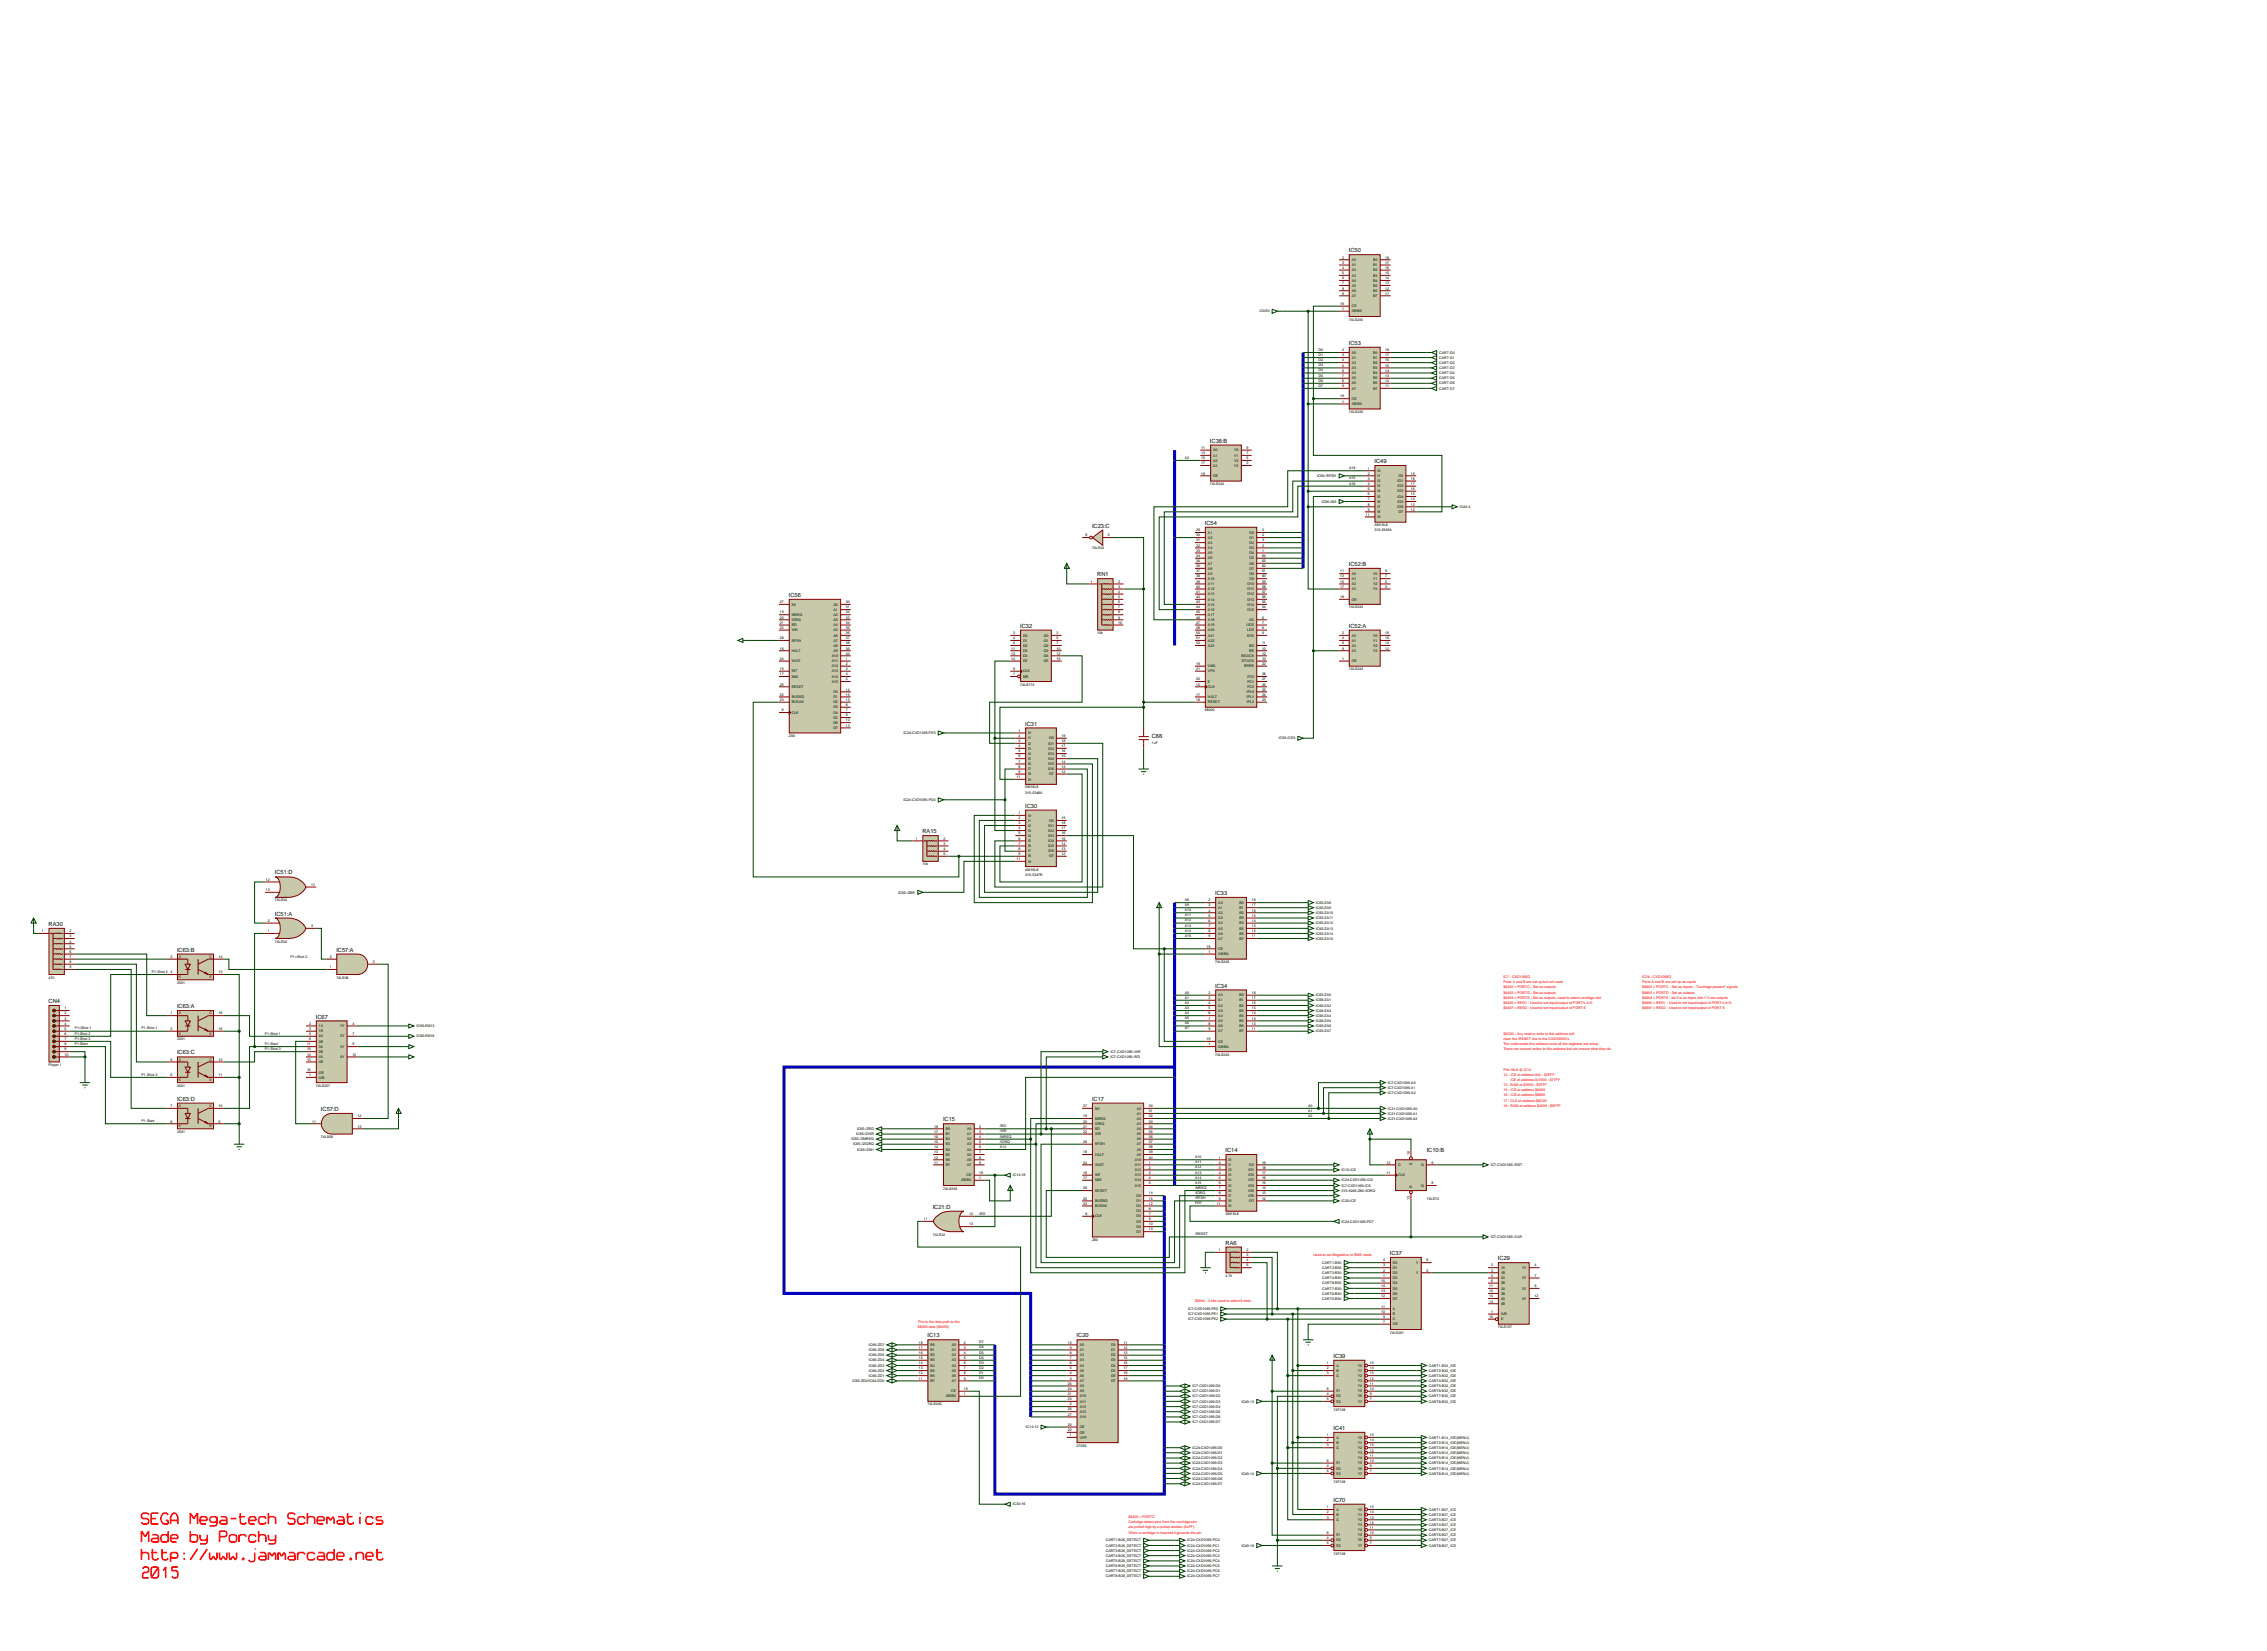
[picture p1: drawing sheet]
<svg xmlns="http://www.w3.org/2000/svg" width="1120mm" height="815mm" viewBox="0 0 1120 815" stroke-linecap="round" stroke-linejoin="round" font-family="sans-serif">
<defs><g id="words">
<g font-size="2.8">
<text x="666" y="125">IC50</text>
<text x="666" y="170">IC53</text>
<text x="598" y="219">IC38:B</text>
<text x="679" y="229">IC49</text>
<text x="540" y="261">IC23:C</text>
<text x="595" y="259">IC54</text>
<text x="666" y="280">IC52:B</text>
<text x="542" y="285">RN1</text>
<text x="390" y="295">IC56</text>
<text x="504" y="310">IC32</text>
<text x="666" y="310">IC52:A</text>
<text x="507" y="358">IC31</text>
<text x="569" y="365">C88</text>
<text x="507" y="399">IC30</text>
<text x="456" y="412">RA15</text>
<text x="136" y="432">IC51:D</text>
<text x="601" y="442">IC33</text>
<text x="136" y="452">IC51:A</text>
<text x="24" y="457">RA30</text>
<text x="87" y="470">IC63:B</text>
<text x="166" y="470">IC57:A</text>
<text x="601" y="488">IC34</text>
<text x="24" y="495">CN4</text>
<text x="87" y="498">IC63:A</text>
<text x="156" y="503">IC67</text>
<text x="87" y="521">IC63:C</text>
<text x="87" y="544">IC63:D</text>
<text x="540" y="544">IC17</text>
<text x="159" y="549">IC57:D</text>
<text x="466" y="554">IC15</text>
<text x="606" y="569">IC14</text>
<text x="705" y="569">IC10:B</text>
<text x="461" y="597">IC21:D</text>
<text x="606" y="615">RA6</text>
<text x="687" y="620">IC37</text>
<text x="740" y="622">IC29</text>
<text x="458" y="660">IC13</text>
<text x="532" y="660">IC20</text>
<text x="659" y="671">IC39</text>
<text x="659" y="706">IC41</text>
<text x="659" y="742">IC70</text>
</g>
<g font-size="1.8">
<text x="663" y="128">2</text>
<text x="663" y="130">3</text>
<text x="668" y="129">A0</text>
<text x="668" y="131">A1</text>
<text x="678" y="129">B0</text>
<text x="678" y="131">B1</text>
<text x="684" y="128">18</text>
<text x="684" y="130">17</text>
<text x="663" y="133">4</text>
<text x="663" y="135">5</text>
<text x="663" y="138">6</text>
<text x="668" y="134">A2</text>
<text x="668" y="137">A3</text>
<text x="678" y="134">B2</text>
<text x="678" y="137">B3</text>
<text x="684" y="133">16</text>
<text x="684" y="135">15</text>
<text x="684" y="138">14</text>
<text x="663" y="140">7</text>
<text x="663" y="143">8</text>
<text x="668" y="139">A4</text>
<text x="668" y="142">A5</text>
<text x="678" y="139">B4</text>
<text x="678" y="142">B5</text>
<text x="684" y="140">13</text>
<text x="684" y="143">12</text>
<text x="663" y="145">9</text>
<text x="668" y="144">A6</text>
<text x="668" y="147">A7</text>
<text x="678" y="144">B6</text>
<text x="678" y="147">B7</text>
<text x="684" y="145">11</text>
<text x="622" y="154">/CAS0</text>
<text x="662" y="151">19</text>
<text x="663" y="153">1</text>
<text x="668" y="152">CE</text>
<text x="668" y="154">AB/BA</text>
<text x="666" y="158">74LS245</text>
<text x="652" y="173">D0</text>
<text x="663" y="173">2</text>
<text x="684" y="173">18</text>
<text x="652" y="178">D2</text>
<text x="652" y="176">D1</text>
<text x="663" y="176">3</text>
<text x="663" y="178">4</text>
<text x="668" y="175">A0</text>
<text x="668" y="177">A1</text>
<text x="668" y="180">A2</text>
<text x="678" y="175">B0</text>
<text x="678" y="177">B1</text>
<text x="678" y="180">B2</text>
<text x="684" y="176">17</text>
<text x="684" y="178">16</text>
<text x="711" y="175">CART-D0</text>
<text x="711" y="177">CART-D1</text>
<text x="711" y="180">CART-D2</text>
<text x="652" y="183">D4</text>
<text x="652" y="186">D5</text>
<text x="652" y="181">D3</text>
<text x="663" y="181">5</text>
<text x="663" y="184">6</text>
<text x="668" y="182">A3</text>
<text x="668" y="185">A4</text>
<text x="678" y="182">B3</text>
<text x="678" y="185">B4</text>
<text x="684" y="181">15</text>
<text x="684" y="184">14</text>
<text x="711" y="182">CART-D3</text>
<text x="711" y="185">CART-D4</text>
<text x="652" y="188">D6</text>
<text x="652" y="191">D7</text>
<text x="663" y="186">7</text>
<text x="663" y="189">8</text>
<text x="663" y="191">9</text>
<text x="668" y="187">A5</text>
<text x="668" y="190">A6</text>
<text x="678" y="187">B5</text>
<text x="678" y="190">B6</text>
<text x="684" y="186">13</text>
<text x="684" y="189">12</text>
<text x="684" y="191">11</text>
<text x="711" y="187">CART-D5</text>
<text x="711" y="190">CART-D6</text>
<text x="662" y="196">19</text>
<text x="668" y="192">A7</text>
<text x="668" y="197">CE</text>
<text x="678" y="192">B7</text>
<text x="711" y="192">CART-D7</text>
<text x="663" y="199">1</text>
<text x="666" y="204">74LS245</text>
<text x="668" y="200">AB/BA</text>
<text x="594" y="222">11</text>
<text x="616" y="222">9</text>
<text x="586" y="227">A2</text>
<text x="594" y="224">13</text>
<text x="594" y="227">15</text>
<text x="599" y="223">A0</text>
<text x="599" y="225">A1</text>
<text x="599" y="228">A2</text>
<text x="610" y="223">Y0</text>
<text x="610" y="225">Y1</text>
<text x="610" y="228">Y2</text>
<text x="616" y="224">7</text>
<text x="616" y="227">5</text>
<text x="594" y="229">17</text>
<text x="599" y="230">A3</text>
<text x="610" y="230">Y3</text>
<text x="616" y="229">3</text>
<text x="667" y="232">A18</text>
<text x="676" y="232">1</text>
<text x="681" y="233">I0</text>
<text x="594" y="234">19</text>
<text x="598" y="240">74LS244</text>
<text x="599" y="236">OE</text>
<text x="651" y="236">IC56-/RFSH</text>
<text x="667" y="237">A15</text>
<text x="667" y="239">A16</text>
<text x="676" y="234">2</text>
<text x="676" y="237">3</text>
<text x="676" y="239">4</text>
<text x="681" y="236">I1</text>
<text x="681" y="238">I2</text>
<text x="691" y="238">IO1</text>
<text x="691" y="236">O0</text>
<text x="697" y="234">19</text>
<text x="697" y="237">18</text>
<text x="697" y="239">17</text>
<text x="676" y="242">5</text>
<text x="676" y="245">6</text>
<text x="681" y="241">I3</text>
<text x="681" y="243">I4</text>
<text x="681" y="246">I5</text>
<text x="691" y="241">IO2</text>
<text x="691" y="243">IO3</text>
<text x="691" y="246">IO4</text>
<text x="697" y="242">16</text>
<text x="697" y="245">15</text>
<text x="653" y="248">IC56-/M3</text>
<text x="676" y="247">7</text>
<text x="676" y="250">8</text>
<text x="681" y="248">I6</text>
<text x="681" y="251">I7</text>
<text x="691" y="248">IO5</text>
<text x="691" y="251">IO6</text>
<text x="697" y="247">14</text>
<text x="697" y="250">13</text>
<text x="721" y="251">IC40-4</text>
<text x="675" y="255">11</text>
<text x="676" y="252">9</text>
<text x="681" y="253">I8</text>
<text x="681" y="256">I9</text>
<text x="691" y="253">O7</text>
<text x="697" y="252">12</text>
<text x="591" y="262">29</text>
<text x="597" y="264">A1</text>
<text x="617" y="264">D0</text>
<text x="624" y="262">5</text>
<text x="679" y="260">AM16L8</text>
<text x="679" y="262">315-5349A</text>
<text x="536" y="265">6</text>
<text x="547" y="265">5</text>
<text x="591" y="265">30</text>
<text x="591" y="267">31</text>
<text x="591" y="270">32</text>
<text x="597" y="266">A2</text>
<text x="597" y="269">A3</text>
<text x="617" y="266">D1</text>
<text x="617" y="269">D2</text>
<text x="624" y="265">4</text>
<text x="624" y="267">3</text>
<text x="624" y="270">2</text>
<text x="540" y="271">74LS04</text>
<text x="591" y="272">33</text>
<text x="591" y="275">34</text>
<text x="597" y="271">A4</text>
<text x="597" y="274">A5</text>
<text x="617" y="271">D3</text>
<text x="617" y="274">D4</text>
<text x="624" y="272">1</text>
<text x="624" y="275">64</text>
<text x="591" y="278">35</text>
<text x="591" y="280">36</text>
<text x="597" y="276">A6</text>
<text x="597" y="279">A7</text>
<text x="597" y="281">A8</text>
<text x="617" y="276">D5</text>
<text x="617" y="281">D7</text>
<text x="617" y="279">D6</text>
<text x="624" y="280">62</text>
<text x="624" y="278">63</text>
<text x="539" y="288">1</text>
<text x="553" y="288">2</text>
<text x="591" y="283">37</text>
<text x="591" y="285">38</text>
<text x="591" y="288">39</text>
<text x="597" y="284">A9</text>
<text x="597" y="286">A10</text>
<text x="617" y="284">D8</text>
<text x="617" y="286">D9</text>
<text x="624" y="283">61</text>
<text x="624" y="285">60</text>
<text x="624" y="288">59</text>
<text x="662" y="283">11</text>
<text x="662" y="285">13</text>
<text x="662" y="288">15</text>
<text x="668" y="284">A0</text>
<text x="668" y="286">A1</text>
<text x="678" y="284">Y0</text>
<text x="678" y="286">Y1</text>
<text x="684" y="283">9</text>
<text x="684" y="285">7</text>
<text x="684" y="288">5</text>
<text x="553" y="290">3</text>
<text x="553" y="293">4</text>
<text x="591" y="290">40</text>
<text x="591" y="293">41</text>
<text x="597" y="289">A11</text>
<text x="597" y="291">A12</text>
<text x="597" y="294">A13</text>
<text x="616" y="291">D11</text>
<text x="616" y="289">D10</text>
<text x="616" y="294">D12</text>
<text x="624" y="290">58</text>
<text x="624" y="293">57</text>
<text x="662" y="290">17</text>
<text x="668" y="289">A2</text>
<text x="668" y="291">A3</text>
<text x="678" y="289">Y2</text>
<text x="678" y="291">Y3</text>
<text x="684" y="290">3</text>
<text x="385" y="298">27</text>
<text x="391" y="299">M1</text>
<text x="412" y="299">A0</text>
<text x="418" y="298">30</text>
<text x="553" y="295">5</text>
<text x="553" y="298">6</text>
<text x="591" y="295">42</text>
<text x="591" y="298">43</text>
<text x="597" y="297">A14</text>
<text x="597" y="299">A15</text>
<text x="616" y="297">D13</text>
<text x="616" y="299">D14</text>
<text x="624" y="295">56</text>
<text x="624" y="298">55</text>
<text x="662" y="295">19</text>
<text x="668" y="297">OE</text>
<text x="385" y="303">19</text>
<text x="385" y="305">20</text>
<text x="391" y="304">MREQ</text>
<text x="412" y="302">A1</text>
<text x="412" y="304">A2</text>
<text x="418" y="300">31</text>
<text x="418" y="303">32</text>
<text x="418" y="305">33</text>
<text x="553" y="300">7</text>
<text x="553" y="303">8</text>
<text x="553" y="305">9</text>
<text x="591" y="300">44</text>
<text x="591" y="303">45</text>
<text x="591" y="305">46</text>
<text x="597" y="302">A16</text>
<text x="597" y="304">A17</text>
<text x="616" y="302">D15</text>
<text x="624" y="300">54</text>
<text x="624" y="305">6</text>
<text x="666" y="300">74LS244</text>
<text x="385" y="308">21</text>
<text x="385" y="311">22</text>
<text x="391" y="307">IORQ</text>
<text x="391" y="309">RD</text>
<text x="391" y="312">WR</text>
<text x="412" y="307">A3</text>
<text x="412" y="309">A4</text>
<text x="412" y="312">A5</text>
<text x="418" y="308">34</text>
<text x="418" y="311">35</text>
<text x="553" y="308">10</text>
<text x="591" y="308">47</text>
<text x="591" y="311">48</text>
<text x="597" y="307">A18</text>
<text x="597" y="309">A19</text>
<text x="597" y="312">A20</text>
<text x="616" y="309">UDS</text>
<text x="616" y="312">LDS</text>
<text x="617" y="307">AS</text>
<text x="624" y="308">7</text>
<text x="624" y="311">8</text>
<text x="385" y="316">28</text>
<text x="391" y="317">RFSH</text>
<text x="412" y="314">A6</text>
<text x="412" y="317">A7</text>
<text x="418" y="313">36</text>
<text x="418" y="316">37</text>
<text x="501" y="313">3</text>
<text x="501" y="316">4</text>
<text x="505" y="314">D0</text>
<text x="505" y="317">D1</text>
<text x="516" y="314">Q0</text>
<text x="516" y="317">Q1</text>
<text x="522" y="313">2</text>
<text x="522" y="316">5</text>
<text x="542" y="313">10k</text>
<text x="591" y="313">50</text>
<text x="591" y="316">51</text>
<text x="597" y="314">A21</text>
<text x="597" y="317">A22</text>
<text x="616" y="314">R/W</text>
<text x="624" y="313">9</text>
<text x="663" y="313">2</text>
<text x="663" y="316">4</text>
<text x="668" y="314">A0</text>
<text x="668" y="317">A1</text>
<text x="678" y="314">Y0</text>
<text x="678" y="317">Y1</text>
<text x="684" y="313">18</text>
<text x="684" y="316">16</text>
<text x="385" y="321">18</text>
<text x="391" y="322">HALT</text>
<text x="412" y="319">A8</text>
<text x="412" y="322">A9</text>
<text x="418" y="318">38</text>
<text x="418" y="321">39</text>
<text x="418" y="323">40</text>
<text x="500" y="321">11</text>
<text x="500" y="323">13</text>
<text x="501" y="318">6</text>
<text x="505" y="319">D2</text>
<text x="505" y="322">D3</text>
<text x="516" y="319">Q2</text>
<text x="516" y="322">Q3</text>
<text x="522" y="318">7</text>
<text x="522" y="321">10</text>
<text x="522" y="323">12</text>
<text x="591" y="318">52</text>
<text x="597" y="319">A23</text>
<text x="617" y="319">BG</text>
<text x="617" y="322">BR</text>
<text x="624" y="318">11</text>
<text x="624" y="321">13</text>
<text x="624" y="323">12</text>
<text x="663" y="318">6</text>
<text x="663" y="321">8</text>
<text x="668" y="319">A2</text>
<text x="668" y="322">A3</text>
<text x="678" y="319">Y2</text>
<text x="678" y="322">Y3</text>
<text x="684" y="318">14</text>
<text x="684" y="321">12</text>
<text x="385" y="326">24</text>
<text x="391" y="327">WAIT</text>
<text x="411" y="324">A10</text>
<text x="411" y="327">A11</text>
<text x="411" y="330">A12</text>
<text x="418" y="326">1</text>
<text x="418" y="328">2</text>
<text x="500" y="326">14</text>
<text x="505" y="324">D4</text>
<text x="505" y="327">D5</text>
<text x="516" y="324">Q4</text>
<text x="516" y="327">Q5</text>
<text x="522" y="326">15</text>
<text x="591" y="328">19</text>
<text x="597" y="330">VMA</text>
<text x="613" y="324">BGACK</text>
<text x="614" y="327">DTACK</text>
<text x="615" y="330">BERR</text>
<text x="624" y="326">10</text>
<text x="624" y="328">22</text>
<text x="663" y="326">1</text>
<text x="668" y="327">OE</text>
<text x="385" y="331">16</text>
<text x="385" y="333">17</text>
<text x="391" y="332">INT</text>
<text x="391" y="335">NMI</text>
<text x="411" y="332">A13</text>
<text x="411" y="335">A14</text>
<text x="418" y="331">3</text>
<text x="418" y="333">4</text>
<text x="418" y="336">5</text>
<text x="501" y="331">9</text>
<text x="501" y="333">1</text>
<text x="505" y="332">CLK</text>
<text x="505" y="335">MR</text>
<text x="591" y="336">20</text>
<text x="591" y="331">21</text>
<text x="597" y="332">VPA</text>
<text x="616" y="335">FC0</text>
<text x="624" y="333">28</text>
<text x="624" y="336">27</text>
<text x="666" y="331">74LS244</text>
<text x="385" y="339">26</text>
<text x="391" y="340">RESET</text>
<text x="411" y="337">A15</text>
<text x="418" y="341">14</text>
<text x="504" y="339">74LS174</text>
<text x="591" y="339">15</text>
<text x="597" y="337">E</text>
<text x="597" y="340">CLK</text>
<text x="616" y="337">FC1</text>
<text x="616" y="340">FC2</text>
<text x="624" y="339">26</text>
<text x="624" y="341">25</text>
<text x="385" y="344">25</text>
<text x="385" y="346">23</text>
<text x="391" y="345">BUSRQ</text>
<text x="391" y="347">BUSAK</text>
<text x="412" y="342">D0</text>
<text x="412" y="345">D1</text>
<text x="412" y="347">D2</text>
<text x="418" y="344">15</text>
<text x="418" y="346">12</text>
<text x="591" y="344">17</text>
<text x="591" y="346">18</text>
<text x="597" y="345">HALT</text>
<text x="597" y="347">RESET</text>
<text x="616" y="342">IPL0</text>
<text x="616" y="345">IPL1</text>
<text x="616" y="347">IPL2</text>
<text x="624" y="344">24</text>
<text x="624" y="346">23</text>
<text x="386" y="351">6</text>
<text x="391" y="352">CLK</text>
<text x="412" y="350">D3</text>
<text x="412" y="352">D4</text>
<text x="418" y="349">8</text>
<text x="418" y="351">7</text>
<text x="418" y="354">9</text>
<text x="595" y="351">68000</text>
<text x="412" y="355">D5</text>
<text x="412" y="357">D6</text>
<text x="418" y="356">10</text>
<text x="418" y="359">13</text>
<text x="390" y="364">Z80</text>
<text x="412" y="360">D7</text>
<text x="446" y="363">IC24-CXD1095-PE3</text>
<text x="503" y="361">1</text>
<text x="503" y="364">2</text>
<text x="508" y="363">I0</text>
<text x="508" y="365">I1</text>
<text x="518" y="365">O0</text>
<text x="525" y="364">19</text>
<text x="632" y="365">IC65-/CE0</text>
<text x="503" y="366">3</text>
<text x="503" y="369">4</text>
<text x="503" y="372">5</text>
<text x="508" y="368">I2</text>
<text x="508" y="370">I3</text>
<text x="518" y="368">IO1</text>
<text x="518" y="370">IO2</text>
<text x="525" y="366">18</text>
<text x="525" y="369">17</text>
<text x="525" y="372">16</text>
<text x="569" y="367">1uF</text>
<text x="503" y="374">6</text>
<text x="503" y="377">7</text>
<text x="508" y="373">I4</text>
<text x="508" y="375">I5</text>
<text x="508" y="378">I6</text>
<text x="518" y="373">IO3</text>
<text x="518" y="375">IO4</text>
<text x="518" y="378">IO5</text>
<text x="525" y="374">15</text>
<text x="525" y="377">14</text>
<text x="503" y="379">8</text>
<text x="503" y="382">9</text>
<text x="508" y="380">I7</text>
<text x="508" y="383">I8</text>
<text x="518" y="380">IO6</text>
<text x="518" y="383">O7</text>
<text x="525" y="379">13</text>
<text x="525" y="382">12</text>
<text x="502" y="384">11</text>
<text x="507" y="389">AM16L8</text>
<text x="508" y="385">I9</text>
<text x="446" y="396">IC24-CXD1095-PD4</text>
<text x="507" y="392">315-5348A</text>
<text x="503" y="402">1</text>
<text x="503" y="405">2</text>
<text x="503" y="407">3</text>
<text x="508" y="403">I0</text>
<text x="508" y="406">I1</text>
<text x="518" y="406">O0</text>
<text x="525" y="405">19</text>
<text x="525" y="407">18</text>
<text x="503" y="410">4</text>
<text x="503" y="412">5</text>
<text x="508" y="408">I2</text>
<text x="508" y="411">I3</text>
<text x="508" y="413">I4</text>
<text x="518" y="408">IO1</text>
<text x="518" y="411">IO2</text>
<text x="518" y="413">IO3</text>
<text x="525" y="410">17</text>
<text x="525" y="412">16</text>
<text x="452" y="415">1</text>
<text x="466" y="415">2</text>
<text x="466" y="417">3</text>
<text x="466" y="420">4</text>
<text x="503" y="415">6</text>
<text x="503" y="417">7</text>
<text x="503" y="420">8</text>
<text x="508" y="416">I5</text>
<text x="508" y="418">I6</text>
<text x="518" y="416">IO4</text>
<text x="518" y="418">IO5</text>
<text x="525" y="415">15</text>
<text x="525" y="417">14</text>
<text x="525" y="420">13</text>
<text x="466" y="422">5</text>
<text x="502" y="425">11</text>
<text x="503" y="422">9</text>
<text x="508" y="421">I7</text>
<text x="508" y="423">I8</text>
<text x="508" y="426">I9</text>
<text x="518" y="421">IO6</text>
<text x="518" y="423">O7</text>
<text x="525" y="422">12</text>
<text x="456" y="427">10k</text>
<text x="507" y="430">AM16L8</text>
<text x="131" y="435">12</text>
<text x="154" y="437">11</text>
<text x="507" y="432">315-5347B</text>
<text x="131" y="440">13</text>
<text x="444" y="441">IC65-/ZBR</text>
<text x="136" y="445">74LS32</text>
<text x="586" y="445">A8</text>
<text x="586" y="450">A10</text>
<text x="586" y="447">A9</text>
<text x="597" y="445">2</text>
<text x="597" y="448">3</text>
<text x="602" y="446">A0</text>
<text x="602" y="449">A1</text>
<text x="612" y="446">B0</text>
<text x="612" y="449">B1</text>
<text x="618" y="445">18</text>
<text x="618" y="448">17</text>
<text x="650" y="449">IC65-ZA9</text>
<text x="650" y="446">IC65-ZA8</text>
<text x="132" y="455">2</text>
<text x="586" y="455">A12</text>
<text x="586" y="453">A11</text>
<text x="597" y="450">4</text>
<text x="597" y="453">5</text>
<text x="597" y="455">6</text>
<text x="602" y="451">A2</text>
<text x="602" y="454">A3</text>
<text x="612" y="451">B2</text>
<text x="612" y="454">B3</text>
<text x="618" y="450">16</text>
<text x="618" y="453">15</text>
<text x="618" y="455">14</text>
<text x="650" y="454">IC65-ZA11</text>
<text x="650" y="451">IC65-ZA10</text>
<text x="21" y="460">1</text>
<text x="34" y="460">2</text>
<text x="132" y="460">1</text>
<text x="154" y="458">3</text>
<text x="586" y="460">A14</text>
<text x="586" y="458">A13</text>
<text x="597" y="458">7</text>
<text x="597" y="460">8</text>
<text x="602" y="456">A4</text>
<text x="602" y="459">A5</text>
<text x="602" y="462">A6</text>
<text x="612" y="456">B4</text>
<text x="612" y="459">B5</text>
<text x="612" y="462">B6</text>
<text x="618" y="458">13</text>
<text x="618" y="460">12</text>
<text x="650" y="462">IC65-ZA14</text>
<text x="650" y="459">IC65-ZA13</text>
<text x="650" y="456">IC65-ZA12</text>
<text x="34" y="463">3</text>
<text x="34" y="465">4</text>
<text x="34" y="468">5</text>
<text x="136" y="465">74LS32</text>
<text x="586" y="463">A15</text>
<text x="596" y="468">19</text>
<text x="597" y="463">9</text>
<text x="602" y="464">A7</text>
<text x="612" y="464">B7</text>
<text x="618" y="463">11</text>
<text x="650" y="464">IC65-ZA15</text>
<text x="34" y="471">6</text>
<text x="34" y="473">7</text>
<text x="84" y="473">3</text>
<text x="108" y="473">14</text>
<text x="144" y="473">P1=Shot 2</text>
<text x="163" y="473">2</text>
<text x="597" y="471">1</text>
<text x="602" y="469">CE</text>
<text x="602" y="472">AB/BA</text>
<text x="34" y="476">8</text>
<text x="34" y="478">9</text>
<text x="163" y="478">1</text>
<text x="184" y="476">3</text>
<text x="601" y="476">74LS245</text>
<text x="24" y="483">470</text>
<text x="75" y="480">P1-Shot 2</text>
<text x="84" y="481">4</text>
<text x="87" y="486">2501</text>
<text x="108" y="481">13</text>
<text x="166" y="483">74LS08</text>
<text x="586" y="491">A0</text>
<text x="597" y="491">2</text>
<text x="618" y="491">18</text>
<text x="586" y="493">A1</text>
<text x="586" y="496">A2</text>
<text x="597" y="493">3</text>
<text x="597" y="496">4</text>
<text x="602" y="492">A0</text>
<text x="602" y="495">A1</text>
<text x="602" y="497">A2</text>
<text x="612" y="492">B0</text>
<text x="612" y="495">B1</text>
<text x="612" y="497">B2</text>
<text x="618" y="493">17</text>
<text x="618" y="496">16</text>
<text x="650" y="492">IC65-ZA0</text>
<text x="650" y="495">IC66-ZA1</text>
<text x="650" y="497">IC66-ZA2</text>
<text x="32" y="498">1</text>
<text x="32" y="501">2</text>
<text x="32" y="504">3</text>
<text x="84" y="501">1</text>
<text x="108" y="501">16</text>
<text x="586" y="498">A3</text>
<text x="586" y="501">A4</text>
<text x="586" y="503">A5</text>
<text x="597" y="498">5</text>
<text x="597" y="501">6</text>
<text x="597" y="504">7</text>
<text x="602" y="500">A3</text>
<text x="602" y="502">A4</text>
<text x="612" y="500">B3</text>
<text x="612" y="502">B4</text>
<text x="618" y="498">15</text>
<text x="618" y="501">14</text>
<text x="618" y="504">13</text>
<text x="650" y="500">IC66-ZA3</text>
<text x="650" y="502">IC66-ZA4</text>
<text x="32" y="506">4</text>
<text x="32" y="509">5</text>
<text x="37" y="508">P1=Shot 1</text>
<text x="70" y="508">P1-Shot 1</text>
<text x="84" y="509">2</text>
<text x="108" y="509">15</text>
<text x="153" y="506">2</text>
<text x="153" y="509">3</text>
<text x="158" y="507">1A</text>
<text x="158" y="510">1B</text>
<text x="168" y="507">1Y</text>
<text x="174" y="506">4</text>
<text x="206" y="507">IC66-EM13</text>
<text x="586" y="506">A6</text>
<text x="586" y="508">A7</text>
<text x="597" y="506">8</text>
<text x="597" y="509">9</text>
<text x="602" y="505">A5</text>
<text x="602" y="507">A6</text>
<text x="602" y="510">A7</text>
<text x="612" y="505">B5</text>
<text x="612" y="507">B6</text>
<text x="612" y="510">B7</text>
<text x="618" y="506">12</text>
<text x="618" y="509">11</text>
<text x="650" y="510">IC65-ZA7</text>
<text x="650" y="505">IC66-ZA5</text>
<text x="650" y="507">IC66-ZA6</text>
<text x="32" y="511">6</text>
<text x="32" y="514">7</text>
<text x="37" y="511">P1-Shot 2</text>
<text x="37" y="513">P1-Shot 3</text>
<text x="87" y="514">2501</text>
<text x="131" y="511">P1-Shot 1</text>
<text x="153" y="511">5</text>
<text x="153" y="514">6</text>
<text x="158" y="512">2A</text>
<text x="158" y="515">2B</text>
<text x="168" y="512">2Y</text>
<text x="174" y="511">7</text>
<text x="206" y="512">IC66-EM16</text>
<text x="596" y="514">19</text>
<text x="602" y="515">CE</text>
<text x="32" y="516">8</text>
<text x="32" y="519">9</text>
<text x="32" y="521">10</text>
<text x="37" y="516">P1-Start</text>
<text x="131" y="519">P1-Shot 3</text>
<text x="131" y="516">P1-Start</text>
<text x="152" y="516">11</text>
<text x="152" y="519">10</text>
<text x="152" y="521">14</text>
<text x="158" y="517">3A</text>
<text x="158" y="520">3B</text>
<text x="168" y="517">3Y</text>
<text x="174" y="516">9</text>
<text x="174" y="521">12</text>
<text x="549" y="520">IC7-CXD1095-/WR</text>
<text x="597" y="516">1</text>
<text x="601" y="521">74LS245</text>
<text x="602" y="517">AB/BA</text>
<text x="24" y="526">Player 1</text>
<text x="84" y="524">5</text>
<text x="108" y="524">12</text>
<text x="152" y="524">13</text>
<text x="158" y="523">4A</text>
<text x="158" y="525">4B</text>
<text x="168" y="523">4Y</text>
<text x="549" y="523">IC7-CXD1095-/RD</text>
<text x="70" y="531">P1-Shot 3</text>
<text x="84" y="531">6</text>
<text x="108" y="531">11</text>
<text x="152" y="529">15</text>
<text x="153" y="531">1</text>
<text x="158" y="530">OE</text>
<text x="158" y="533">A/B</text>
<text x="87" y="537">2501</text>
<text x="156" y="537">74LS257</text>
<text x="686" y="535">IC7-CXD1095-A0</text>
<text x="686" y="538">IC7-CXD1095-A1</text>
<text x="686" y="540">IC7-CXD1095-A2</text>
<text x="84" y="547">7</text>
<text x="108" y="547">10</text>
<text x="177" y="552">12</text>
<text x="535" y="547">27</text>
<text x="535" y="552">19</text>
<text x="541" y="548">M1</text>
<text x="562" y="548">A0</text>
<text x="562" y="550">A1</text>
<text x="568" y="547">30</text>
<text x="568" y="549">31</text>
<text x="568" y="552">32</text>
<text x="646" y="552">A2</text>
<text x="646" y="549">A1</text>
<text x="646" y="546">A0</text>
<text x="686" y="548">IC21-CXD1095-A0</text>
<text x="686" y="550">IC21-CXD1095-A1</text>
<text x="70" y="554">P1-Start</text>
<text x="84" y="554">8</text>
<text x="108" y="554">9</text>
<text x="154" y="554">11</text>
<text x="177" y="557">13</text>
<text x="462" y="557">18</text>
<text x="484" y="557">2</text>
<text x="494" y="557">/RD</text>
<text x="535" y="554">20</text>
<text x="535" y="557">21</text>
<text x="541" y="553">MREQ</text>
<text x="541" y="556">IORQ</text>
<text x="562" y="553">A2</text>
<text x="562" y="556">A3</text>
<text x="568" y="554">33</text>
<text x="568" y="557">34</text>
<text x="686" y="553">IC21-CXD1095-A2</text>
<text x="87" y="559">2501</text>
<text x="159" y="562">74LS08</text>
<text x="421" y="563">IC65-/ZMREQ</text>
<text x="423" y="561">IC65-/ZWR</text>
<text x="423" y="558">IC65-/ZRD</text>
<text x="462" y="559">17</text>
<text x="462" y="562">16</text>
<text x="467" y="558">B0</text>
<text x="467" y="561">B1</text>
<text x="467" y="563">B2</text>
<text x="478" y="558">A0</text>
<text x="478" y="561">A1</text>
<text x="478" y="563">A2</text>
<text x="484" y="559">3</text>
<text x="484" y="562">4</text>
<text x="494" y="559">/WR</text>
<text x="494" y="562">/MREQ</text>
<text x="535" y="559">22</text>
<text x="541" y="558">RD</text>
<text x="541" y="561">WR</text>
<text x="562" y="558">A4</text>
<text x="562" y="561">A5</text>
<text x="562" y="563">A6</text>
<text x="568" y="559">35</text>
<text x="568" y="562">36</text>
<text x="421" y="566">IC65-/ZIORQ</text>
<text x="424" y="568">IC65-/ZM1</text>
<text x="462" y="564">15</text>
<text x="462" y="567">14</text>
<text x="462" y="570">13</text>
<text x="467" y="566">B3</text>
<text x="467" y="568">B4</text>
<text x="478" y="566">A3</text>
<text x="478" y="568">A4</text>
<text x="484" y="564">5</text>
<text x="484" y="567">6</text>
<text x="484" y="570">7</text>
<text x="494" y="564">/IORQ</text>
<text x="494" y="567">A14</text>
<text x="535" y="564">28</text>
<text x="535" y="570">18</text>
<text x="541" y="566">RFSH</text>
<text x="562" y="566">A7</text>
<text x="562" y="568">A8</text>
<text x="568" y="564">37</text>
<text x="568" y="567">38</text>
<text x="568" y="570">39</text>
<text x="462" y="572">12</text>
<text x="462" y="575">11</text>
<text x="467" y="571">B5</text>
<text x="467" y="573">B6</text>
<text x="467" y="576">B7</text>
<text x="478" y="571">A5</text>
<text x="478" y="573">A6</text>
<text x="478" y="576">A7</text>
<text x="484" y="572">8</text>
<text x="484" y="575">9</text>
<text x="535" y="575">24</text>
<text x="541" y="571">HALT</text>
<text x="541" y="576">WAIT</text>
<text x="561" y="573">A10</text>
<text x="561" y="576">A11</text>
<text x="562" y="571">A9</text>
<text x="568" y="572">40</text>
<text x="568" y="575">1</text>
<text x="590" y="574">A11</text>
<text x="590" y="572">A10</text>
<text x="602" y="572">1</text>
<text x="602" y="575">2</text>
<text x="607" y="573">I0</text>
<text x="607" y="576">I1</text>
<text x="617" y="576">O0</text>
<text x="624" y="575">19</text>
<text x="685" y="575">12</text>
<text x="691" y="576">D</text>
<text x="697" y="570" transform="rotate(-90 697 570)">10</text>
<text x="698" y="575" transform="rotate(-90 698 575)">S</text>
<text x="702" y="576">Q</text>
<text x="707" y="575">9</text>
<text x="737" y="576">IC7-CXD1095-/RST</text>
<text x="478" y="581">CE</text>
<text x="484" y="580">19</text>
<text x="500" y="581">IC14-18</text>
<text x="535" y="580">16</text>
<text x="541" y="581">INT</text>
<text x="561" y="578">A12</text>
<text x="561" y="581">A13</text>
<text x="568" y="577">2</text>
<text x="568" y="580">3</text>
<text x="590" y="580">A13</text>
<text x="590" y="577">A12</text>
<text x="602" y="577">3</text>
<text x="602" y="580">4</text>
<text x="607" y="578">I2</text>
<text x="607" y="581">I3</text>
<text x="617" y="578">IO1</text>
<text x="617" y="581">IO2</text>
<text x="624" y="577">18</text>
<text x="624" y="580">17</text>
<text x="663" y="578">IC15-/CE</text>
<text x="685" y="580">11</text>
<text x="691" y="581">CLK</text>
<text x="466" y="587">74LS245</text>
<text x="475" y="583">AB/BA</text>
<text x="484" y="582">1</text>
<text x="535" y="582">17</text>
<text x="535" y="587">26</text>
<text x="541" y="583">NMI</text>
<text x="561" y="583">A14</text>
<text x="561" y="586">A15</text>
<text x="568" y="582">4</text>
<text x="568" y="585">5</text>
<text x="590" y="585">A15</text>
<text x="590" y="582">A14</text>
<text x="590" y="587">/MREQ</text>
<text x="602" y="582">5</text>
<text x="602" y="585">6</text>
<text x="602" y="587">7</text>
<text x="607" y="583">I4</text>
<text x="607" y="586">I5</text>
<text x="617" y="583">IO3</text>
<text x="617" y="586">IO4</text>
<text x="624" y="582">16</text>
<text x="624" y="585">15</text>
<text x="624" y="587">14</text>
<text x="663" y="586">IC7-CXD1095-/CS</text>
<text x="663" y="583">IC24-CXD1095-/CS</text>
<text x="698" y="587" transform="rotate(-90 698 587)">R</text>
<text x="702" y="586">Q</text>
<text x="707" y="585">8</text>
<text x="535" y="592">25</text>
<text x="541" y="589">RESET</text>
<text x="541" y="594">BUSRQ</text>
<text x="562" y="591">D0</text>
<text x="562" y="594">D1</text>
<text x="568" y="590">14</text>
<text x="568" y="592">15</text>
<text x="590" y="592">/RFSH</text>
<text x="590" y="590">/IORQ</text>
<text x="602" y="590">8</text>
<text x="602" y="592">9</text>
<text x="607" y="589">I6</text>
<text x="607" y="591">I7</text>
<text x="607" y="594">I8</text>
<text x="617" y="589">IO5</text>
<text x="617" y="591">IO6</text>
<text x="617" y="594">O7</text>
<text x="624" y="590">13</text>
<text x="624" y="592">12</text>
<text x="663" y="594">IC20-/CE</text>
<text x="663" y="589">315-5246-Z80-/IORQ</text>
<text x="697" y="592" transform="rotate(-90 697 592)">13</text>
<text x="705" y="592">74LS74</text>
<text x="484" y="600">/RD</text>
<text x="535" y="595">23</text>
<text x="541" y="596">BUSAK</text>
<text x="562" y="596">D2</text>
<text x="562" y="599">D3</text>
<text x="568" y="595">12</text>
<text x="568" y="598">8</text>
<text x="590" y="595">PD7</text>
<text x="601" y="595">11</text>
<text x="607" y="596">I9</text>
<text x="457" y="603">11</text>
<text x="479" y="600">12</text>
<text x="479" y="605">13</text>
<text x="536" y="600">6</text>
<text x="541" y="601">CLK</text>
<text x="562" y="601">D4</text>
<text x="562" y="604">D5</text>
<text x="568" y="600">7</text>
<text x="568" y="603">9</text>
<text x="568" y="605">10</text>
<text x="606" y="600">AM16L8</text>
<text x="663" y="604">IC24-CXD1095-PD7</text>
<text x="461" y="610">74LS32</text>
<text x="562" y="606">D6</text>
<text x="562" y="609">D7</text>
<text x="568" y="608">13</text>
<text x="590" y="610">/RESET</text>
<text x="737" y="611">IC7-CXD1095-/CLR</text>
<text x="540" y="613">Z80</text>
<text x="602" y="618">1</text>
<text x="616" y="618">2</text>
<text x="616" y="620">3</text>
<text x="616" y="623">4</text>
<text x="683" y="623">4</text>
<text x="705" y="623">6</text>
<text x="616" y="625">5</text>
<text x="653" y="629">CART3-B30</text>
<text x="653" y="627">CART2-B30</text>
<text x="653" y="624">CART1-B30</text>
<text x="683" y="625">3</text>
<text x="683" y="628">2</text>
<text x="688" y="624">D0</text>
<text x="688" y="627">D1</text>
<text x="688" y="629">D2</text>
<text x="700" y="629">Y</text>
<text x="700" y="624">Y</text>
<text x="705" y="628">5</text>
<text x="737" y="625">2</text>
<text x="737" y="628">3</text>
<text x="742" y="627">1A</text>
<text x="742" y="629">1B</text>
<text x="752" y="627">1Y</text>
<text x="758" y="625">4</text>
<text x="606" y="631">4.7k</text>
<text x="653" y="632">CART4-B30</text>
<text x="653" y="634">CART8-B30</text>
<text x="683" y="633">15</text>
<text x="683" y="636">14</text>
<text x="683" y="631">1</text>
<text x="688" y="632">D3</text>
<text x="688" y="634">D4</text>
<text x="736" y="636">11</text>
<text x="737" y="631">5</text>
<text x="737" y="633">6</text>
<text x="742" y="632">2A</text>
<text x="742" y="634">2B</text>
<text x="752" y="632">2Y</text>
<text x="758" y="631">7</text>
<text x="758" y="636">9</text>
<text x="653" y="637">CART7-B30</text>
<text x="653" y="639">CART6-B30</text>
<text x="653" y="642">CART5-B30</text>
<text x="683" y="638">13</text>
<text x="683" y="641">12</text>
<text x="688" y="637">D5</text>
<text x="688" y="639">D6</text>
<text x="688" y="642">D7</text>
<text x="736" y="638">10</text>
<text x="736" y="641">14</text>
<text x="742" y="637">3A</text>
<text x="742" y="639">3B</text>
<text x="742" y="642">4A</text>
<text x="752" y="637">3Y</text>
<text x="752" y="642">4Y</text>
<text x="758" y="641">12</text>
<text x="587" y="647">IC7-CXD1095-PE0</text>
<text x="683" y="646">11</text>
<text x="688" y="647">A</text>
<text x="736" y="643">13</text>
<text x="742" y="644">4B</text>
<text x="587" y="652">IC7-CXD1095-PE2</text>
<text x="587" y="650">IC7-CXD1095-PE1</text>
<text x="683" y="648">10</text>
<text x="683" y="651">9</text>
<text x="683" y="653">7</text>
<text x="688" y="650">B</text>
<text x="688" y="652">C</text>
<text x="736" y="651">15</text>
<text x="737" y="648">1</text>
<text x="742" y="650">A/B</text>
<text x="742" y="652">E</text>
<text x="687" y="659">74LS251</text>
<text x="688" y="655">OE</text>
<text x="740" y="656">74LS157</text>
<text x="429" y="665">IC66-ZD7</text>
<text x="454" y="664">18</text>
<text x="460" y="665">B0</text>
<text x="470" y="665">A0</text>
<text x="476" y="664">2</text>
<text x="484" y="663">D7</text>
<text x="484" y="666">D6</text>
<text x="528" y="664">10</text>
<text x="533" y="665">A0</text>
<text x="549" y="665">D0</text>
<text x="555" y="664">11</text>
<text x="429" y="667">IC66-ZD6</text>
<text x="429" y="670">IC66-ZD5</text>
<text x="454" y="666">17</text>
<text x="454" y="669">16</text>
<text x="454" y="671">15</text>
<text x="460" y="667">B1</text>
<text x="460" y="670">B2</text>
<text x="470" y="667">A1</text>
<text x="470" y="670">A2</text>
<text x="476" y="666">3</text>
<text x="476" y="669">4</text>
<text x="476" y="671">5</text>
<text x="484" y="668">D5</text>
<text x="484" y="671">D4</text>
<text x="529" y="666">9</text>
<text x="529" y="669">8</text>
<text x="529" y="671">7</text>
<text x="533" y="667">A1</text>
<text x="533" y="670">A2</text>
<text x="549" y="667">D1</text>
<text x="549" y="670">D2</text>
<text x="555" y="666">12</text>
<text x="555" y="669">13</text>
<text x="555" y="671">15</text>
<text x="429" y="672">IC66-ZD4</text>
<text x="429" y="675">IC66-ZD3</text>
<text x="429" y="677">IC66-ZD2</text>
<text x="454" y="674">14</text>
<text x="454" y="676">13</text>
<text x="460" y="672">B3</text>
<text x="460" y="675">B4</text>
<text x="460" y="677">B5</text>
<text x="470" y="672">A3</text>
<text x="470" y="675">A4</text>
<text x="470" y="677">A5</text>
<text x="476" y="674">6</text>
<text x="476" y="676">7</text>
<text x="484" y="673">D3</text>
<text x="484" y="676">D2</text>
<text x="529" y="674">6</text>
<text x="529" y="676">5</text>
<text x="533" y="672">A3</text>
<text x="533" y="675">A4</text>
<text x="533" y="677">A5</text>
<text x="549" y="672">D3</text>
<text x="549" y="675">D4</text>
<text x="549" y="677">D5</text>
<text x="555" y="674">16</text>
<text x="555" y="676">17</text>
<text x="656" y="674">1</text>
<text x="656" y="676">2</text>
<text x="660" y="675">A</text>
<text x="660" y="677">B</text>
<text x="671" y="675">Y0</text>
<text x="671" y="677">Y1</text>
<text x="677" y="674">15</text>
<text x="677" y="676">14</text>
<text x="706" y="677">CART2-B32_/OE</text>
<text x="706" y="675">CART1-B32_/OE</text>
<text x="421" y="683">IC65-ZD0/IC64-ZD0</text>
<text x="429" y="680">IC66-ZD1</text>
<text x="454" y="679">12</text>
<text x="454" y="681">11</text>
<text x="460" y="680">B6</text>
<text x="460" y="683">B7</text>
<text x="470" y="680">A6</text>
<text x="470" y="683">A7</text>
<text x="476" y="679">8</text>
<text x="476" y="681">9</text>
<text x="484" y="679">D1</text>
<text x="484" y="681">D0</text>
<text x="528" y="684">25</text>
<text x="529" y="679">4</text>
<text x="529" y="681">3</text>
<text x="533" y="680">A6</text>
<text x="533" y="683">A7</text>
<text x="549" y="680">D6</text>
<text x="549" y="683">D7</text>
<text x="555" y="679">18</text>
<text x="555" y="681">19</text>
<text x="656" y="679">3</text>
<text x="660" y="680">C</text>
<text x="671" y="680">Y2</text>
<text x="671" y="683">Y3</text>
<text x="677" y="679">13</text>
<text x="677" y="681">12</text>
<text x="677" y="684">11</text>
<text x="706" y="683">CART4-B32_/OE</text>
<text x="706" y="680">CART3-B32_/OE</text>
<text x="470" y="688">CE</text>
<text x="476" y="686">19</text>
<text x="476" y="689">1</text>
<text x="528" y="686">24</text>
<text x="528" y="689">21</text>
<text x="533" y="685">A8</text>
<text x="533" y="688">A9</text>
<text x="589" y="685">IC7-CXD1095-D0</text>
<text x="589" y="688">IC7-CXD1095-D1</text>
<text x="656" y="686">6</text>
<text x="656" y="689">4</text>
<text x="660" y="688">E1</text>
<text x="671" y="685">Y4</text>
<text x="671" y="688">Y5</text>
<text x="677" y="686">10</text>
<text x="677" y="689">9</text>
<text x="706" y="688">CART6-B32_/OE</text>
<text x="706" y="685">CART5-B32_/OE</text>
<text x="458" y="694">74LS245</text>
<text x="467" y="690">AB/BA</text>
<text x="528" y="691">23</text>
<text x="529" y="694">2</text>
<text x="533" y="690">A10</text>
<text x="533" y="693">A11</text>
<text x="533" y="695">A12</text>
<text x="589" y="690">IC7-CXD1095-D2</text>
<text x="589" y="693">IC7-CXD1095-D3</text>
<text x="589" y="695">IC7-CXD1095-D4</text>
<text x="613" y="693">IC49-13</text>
<text x="656" y="691">5</text>
<text x="660" y="690">E2</text>
<text x="660" y="693">E3</text>
<text x="671" y="690">Y6</text>
<text x="671" y="693">Y7</text>
<text x="677" y="691">7</text>
<text x="706" y="693">CART8-B32_/OE</text>
<text x="706" y="690">CART7-B32_/OE</text>
<text x="528" y="697">26</text>
<text x="528" y="699">27</text>
<text x="533" y="698">A13</text>
<text x="533" y="700">A14</text>
<text x="589" y="698">IC7-CXD1095-D5</text>
<text x="589" y="700">IC7-CXD1095-D6</text>
<text x="659" y="697">74F138</text>
<text x="507" y="705">IC14-12</text>
<text x="528" y="704">20</text>
<text x="528" y="707">22</text>
<text x="533" y="705">CE</text>
<text x="533" y="708">OE</text>
<text x="589" y="703">IC7-CXD1095-D7</text>
<text x="529" y="709">1</text>
<text x="533" y="710">VPP</text>
<text x="656" y="709">1</text>
<text x="656" y="712">2</text>
<text x="660" y="710">A</text>
<text x="660" y="713">B</text>
<text x="671" y="710">Y0</text>
<text x="671" y="713">Y1</text>
<text x="677" y="709">15</text>
<text x="677" y="712">14</text>
<text x="706" y="710">CART1-B14_/OE(MENU)</text>
<text x="706" y="713">CART2-B14_/OE(MENU)</text>
<text x="532" y="714">27256</text>
<text x="589" y="716">IC24-CXD1095-D0</text>
<text x="589" y="718">IC24-CXD1095-D1</text>
<text x="656" y="714">3</text>
<text x="660" y="716">C</text>
<text x="671" y="716">Y2</text>
<text x="671" y="718">Y3</text>
<text x="677" y="714">13</text>
<text x="677" y="717">12</text>
<text x="677" y="719">11</text>
<text x="706" y="716">CART3-B14_/OE(MENU)</text>
<text x="706" y="718">CART4-B14_/OE(MENU)</text>
<text x="589" y="721">IC24-CXD1095-D2</text>
<text x="589" y="723">IC24-CXD1095-D3</text>
<text x="589" y="726">IC24-CXD1095-D4</text>
<text x="656" y="722">6</text>
<text x="656" y="725">4</text>
<text x="660" y="723">E1</text>
<text x="660" y="726">E2</text>
<text x="671" y="721">Y4</text>
<text x="671" y="723">Y5</text>
<text x="671" y="726">Y6</text>
<text x="677" y="722">10</text>
<text x="677" y="725">9</text>
<text x="706" y="721">CART5-B14_/OE(MENU)</text>
<text x="706" y="723">CART6-B14_/OE(MENU)</text>
<text x="706" y="726">CART7-B14_/OE(MENU)</text>
<text x="589" y="728">IC24-CXD1095-D5</text>
<text x="589" y="731">IC24-CXD1095-D6</text>
<text x="613" y="728">IC49-14</text>
<text x="656" y="727">5</text>
<text x="660" y="728">E3</text>
<text x="671" y="728">Y7</text>
<text x="677" y="727">7</text>
<text x="706" y="728">CART8-B14_/OE(MENU)</text>
<text x="589" y="733">IC24-CXD1095-D7</text>
<text x="659" y="732">74F138</text>
<text x="500" y="743">IC30-16</text>
<text x="656" y="745">1</text>
<text x="656" y="747">2</text>
<text x="656" y="750">3</text>
<text x="660" y="746">A</text>
<text x="660" y="749">B</text>
<text x="671" y="746">Y0</text>
<text x="671" y="749">Y1</text>
<text x="677" y="745">15</text>
<text x="677" y="747">14</text>
<text x="677" y="750">13</text>
<text x="706" y="749">CART2-B27_/CE</text>
<text x="706" y="746">CART1-B27_/CE</text>
<text x="660" y="751">C</text>
<text x="671" y="751">Y2</text>
<text x="671" y="754">Y3</text>
<text x="677" y="752">12</text>
<text x="677" y="755">11</text>
<text x="706" y="754">CART4-B27_/CE</text>
<text x="706" y="751">CART3-B27_/CE</text>
<text x="546" y="761">CART1-B26_DETECT</text>
<text x="587" y="761">IC24-CXD1095-PC0</text>
<text x="656" y="758">6</text>
<text x="656" y="760">4</text>
<text x="660" y="759">E1</text>
<text x="660" y="761">E2</text>
<text x="671" y="756">Y4</text>
<text x="671" y="759">Y5</text>
<text x="671" y="761">Y6</text>
<text x="677" y="758">10</text>
<text x="677" y="760">9</text>
<text x="706" y="761">CART7-B27_/CE</text>
<text x="706" y="759">CART6-B27_/CE</text>
<text x="706" y="756">CART5-B27_/CE</text>
<text x="546" y="764">CART2-B26_DETECT</text>
<text x="546" y="766">CART3-B26_DETECT</text>
<text x="587" y="764">IC24-CXD1095-PC1</text>
<text x="587" y="766">IC24-CXD1095-PC2</text>
<text x="613" y="764">IC49-19</text>
<text x="656" y="763">5</text>
<text x="659" y="768">74F138</text>
<text x="660" y="764">E3</text>
<text x="671" y="764">Y7</text>
<text x="677" y="763">7</text>
<text x="706" y="764">CART8-B27_/CE</text>
<text x="546" y="769">CART4-B26_DETECT</text>
<text x="546" y="771">CART5-B26_DETECT</text>
<text x="546" y="774">CART6-B26_DETECT</text>
<text x="587" y="769">IC24-CXD1095-PC3</text>
<text x="587" y="771">IC24-CXD1095-PC4</text>
<text x="587" y="774">IC24-CXD1095-PC5</text>
<text x="546" y="777">CART7-B26_DETECT</text>
<text x="546" y="779">CART8-B26_DETECT</text>
<text x="587" y="777">IC24-CXD1095-PC6</text>
<text x="587" y="779">IC24-CXD1095-PC7</text>
</g>
<g font-size="1.8" fill="#800000">
<text x="88" y="473">A</text>
<text x="104" y="473">C</text>
<text x="88" y="483">K</text>
<text x="104" y="483">E</text>
<text x="88" y="501">A</text>
<text x="104" y="501">C</text>
<text x="88" y="511">K</text>
<text x="104" y="511">E</text>
<text x="88" y="524">A</text>
<text x="104" y="524">C</text>
<text x="88" y="534">K</text>
<text x="104" y="534">E</text>
<text x="88" y="547">A</text>
<text x="104" y="547">C</text>
<text x="88" y="557">K</text>
<text x="104" y="557">E</text>
</g>
<g font-size="1.8" fill="#f00">
<text x="743" y="483">IC7 - CXD1095Q</text>
<text x="743" y="486">Ports A and B are set up but not used</text>
<text x="811" y="483">IC24 - CXD1095Q</text>
<text x="811" y="486">Ports A and B are set up as inputs</text>
<text x="743" y="488">$6402 = PORTC - Set as outputs</text>
<text x="743" y="491">$6403 = PORTD - Set as outputs</text>
<text x="811" y="488">$6802 = PORTC - Set as inputs - &quot;Cartridge present&quot; signals</text>
<text x="811" y="491">$6803 = PORTD - Set as outputs</text>
<text x="743" y="493">$6404 = PORTE - Set as outputs, used to select cartridge slot</text>
<text x="743" y="496">$6406 = REG1 - Used to set input/output of PORT's A-D</text>
<text x="811" y="493">$6804 = PORTE - bit 0 is an input, bits 1-3 are outputs</text>
<text x="811" y="496">$6806 = REG1 - Used to set input/output of PORT's A-D</text>
<text x="743" y="498">$6407 = REG2 - Used to set input/output of PORT E</text>
<text x="811" y="498">$6807 = REG2 - Used to set input/output of PORT E</text>
<text x="743" y="511">$6C00 - Any read or write to this address will</text>
<text x="743" y="514">clear the /RESET line to the CXD1095Q's.</text>
<text x="743" y="516">The code reads this address once all the registers are setup.</text>
<text x="743" y="519">There are several writes to this address but am unsure what they do.</text>
<text x="743" y="529">PAL16L8 @ IC14</text>
<text x="743" y="531">12 - /CE at address 0x0 - $2FFF</text>
<text x="746" y="534">/CE at address 0x7000 - $77FF</text>
<text x="743" y="536">13 - RAM at $3000 - $3FFF</text>
<text x="743" y="539">15 - /CS at address $6400</text>
<text x="743" y="541">16 - /CS at address $6800</text>
<text x="743" y="544">17 - CLK at address $6C00</text>
<text x="743" y="547">19 - RAM at address $4000 - $5FFF</text>
<text x="649" y="620">Used to set Megadrive or SMS mode</text>
<text x="590" y="643">$6404 - 3 bits used to select 8 slots</text>
<text x="454" y="653">This is the data path to the</text>
<text x="454" y="656">68000 data ($8000)</text>
<text x="558" y="750">$6402 = PORTC</text>
<text x="558" y="752">Cartridge detect pins from the cartridge slot</text>
<text x="558" y="755">are pulled high by a pullup resistor (0xFF).</text>
<text x="558" y="757">When a cartridge in inserted it grounds the pin.</text>
</g>
</g></defs>
<path d="M644 174v107M580 222v97M580 446v140M580 527h-193v112h122v61M575 590v148h-83v-74" fill="none" stroke="#0000c0" stroke-width="1.5" stroke-linecap="butt"/>
<g fill="none" stroke="#004000" stroke-width=".49">
<path d="M634 154h28M646 154v96M662 151h-13v46M644 174h18M644 179h18M644 177h18M687 174h18M687 179h18M687 177h18M644 184h18M644 187h18M644 189h18"/>
<path d="M644 192h18M644 182h18M646 200h16M649 197v28h64v28h-13M649 197h13M687 184h18M687 187h18M687 189h18M687 192h18M687 182h18M580 227h13M667 235h7"/>
<path d="M674 233h-38v17h-66v56h20M674 238h-35v15h-64v46h15M646 250v41h16M646 243h28M646 250h28M667 248h7M674 240h-33v15h-68v46h17M674 245h-25v76M700 250h15M550 265h15v26M580 265h10M626 268h18"/>
<path d="M626 273h18M626 271h18M626 265h18M626 263h18M626 276h18M626 278h18M527 283v5h10M555 291h10M565 291v69M626 281h18M370 316h15M499 327h-7v38"/>
<path d="M525 324h10v23h-46v20h13M649 321v44h-3M649 321h13M385 347h-13v86h102v-10M565 349h-71v36h8M565 347h25M469 362h33M492 365v45h10M492 365h10M502 380h-5v15M527 377h13v69h-59v-43h21M527 380h10v63h-53v-38h18"/>
<path d="M527 375h15v66h-56v-33h16M527 367h18v71h-53v-23h10M565 370v7M469 395h28M497 395v25h5M527 382h8v54h-41v-18h8M443 413v2h8M527 413h33v56h15M131 436h-5v20h5M469 423h33M502 425h-26v16h-17M17 459v2h2"/>
<path d="M156 459h3v15h2M573 451v20M580 446h16M580 451h16M580 448h16M580 459h16M580 456h16M580 453h16M621 446h23M621 451h23M621 448h23M621 459h23"/>
<path d="M621 456h23M621 453h23M37 471h36v31h10M37 476h30v49h16M37 479h28v68h18M37 474h46M111 474h2v5h48M131 461h-5v56M187 476h5v76h-13M573 471v46h23M573 471h23M575 469v45h21"/>
<path d="M575 469h21M580 463h16M580 461h16M621 463h23M621 461h23M83 481h-28v31h-21M111 481h7v28M580 491h16M580 494h16M580 497h16M580 499h16M621 491h23"/>
<path d="M621 494h23M621 497h23M621 499h23M34 514h21v18h28M34 517h18v38h31M34 519h8v3M34 509h49M111 502h12v10h28M111 509h7M118 509v54M126 517h-3v30h-12M126 517h25"/>
<path d="M151 519h-25v6h-15M151 514h-5v41h8M177 507h23M177 517h23M177 512h23M542 519h-28v41M580 502h16M580 504h16M580 507h16M580 509h16M621 502h23M621 504h23"/>
<path d="M621 507h23M621 509h23M34 522h8M42 522v10M111 532h7M177 522h23M542 522h-25v36M580 532h-73v36h-21M679 540h-22v12M679 537h-25v13M679 535h-27v12M111 555h7"/>
<path d="M197 552v6h-18M438 558h23M486 558h49M519 558v43h-38M535 552h-26v11M535 555h-23v10M570 547h109M570 550h109M570 552h109M570 558h10M570 555h10M438 568h23"/>
<path d="M438 565h23M438 563h23M438 560h23M486 565h26M486 563h23M486 560h49M509 563v66h77v-41h15M512 565v61h71v-36h18M535 565h-21v59h66v-31h21M570 578h31M570 575h31M570 573h31"/>
<path d="M570 570h10M570 568h10M570 565h10M570 563h10M570 560h10M626 578h31M626 575h31M697 568v-5h-20v12h7M710 575h20M486 583h3v10h10v-3M486 580h8M492 580v26h-11"/>
<path d="M535 588h-18v33h61v-10h119M570 586h31M570 580h31M570 583h31M570 590h5M570 593h5M570 596h5M570 598h5M601 596h-13v7h69M626 586h31M626 580h58M626 583h31"/>
<path d="M626 590h31M626 593h31M626 588h31M697 593v18M456 603h-2v13h50v74h-25M570 601h5M570 603h5M570 606h5M570 608h5M601 618h-5v6M618 618h13v28M697 611h33"/>
<path d="M618 621h11v28M618 624h8v28M669 631h13M669 629h13M669 626h13M669 624h13M669 634h13M669 636h13M669 639h13M707 629h28M608 646h74M608 649h74"/>
<path d="M608 652h74M636 652v63M639 649v64M641 646v64M669 641h13M682 654h-36v5M443 679h11M443 677h11M443 674h11M443 664h11M443 667h11M443 669h11"/>
<path d="M443 672h11M479 679h13M479 677h13M479 674h13M479 664h13M479 667h13M479 669h13M479 672h13M509 679h18M509 677h18M509 674h18M509 664h18"/>
<path d="M509 667h18M509 669h18M509 672h18M558 679h17M558 677h17M558 674h17M558 664h17M558 667h17M558 669h17M558 672h17M629 674v49M636 679h18"/>
<path d="M639 677h15M641 674h13M679 679h21M679 677h21M679 674h21M443 682h11M479 687h5v56h10M479 682h13M509 692h18M509 687h18M509 690h18M509 685h18"/>
<path d="M509 682h18M509 695h18M509 697h18M509 700h18M558 682h17M575 692h8M575 687h8M575 690h8M575 685h8M575 695h8M575 697h8M575 700h8"/>
<path d="M626 692h28M629 687h25M654 690h-23v35M679 692h21M679 687h21M679 690h21M679 685h21M679 682h21M519 705h8M575 715h8M575 717h8M575 702h8"/>
<path d="M636 715v36h18M636 715h18M639 713v35h15M639 713h15M641 710v35h13M641 710h13M679 715h21M679 713h21M679 710h21M679 717h21M575 723h8M575 725h8"/>
<path d="M575 728h8M575 720h8M575 733h8M575 730h8M626 728h28M629 723v35h25M629 723h25M631 725h23M631 725v46M679 723h21M679 725h21M679 728h21"/>
<path d="M679 720h21M679 758h21M679 756h21M679 753h21M679 751h21M679 748h21M679 745h21M570 761h10M570 763h10M570 766h10M570 768h10M570 771h10"/>
<path d="M570 773h10M570 776h10M570 779h10M626 763h28M631 761h23M679 761h21M679 763h21"/>
</g>
<path d="M596 260h25v89h-25z" fill="#c8c8aa" stroke="#800000" stroke-width=".49"/>
<g fill="none" stroke="#800000" stroke-width=".49">
<path d="M590 263h6M590 265h6M590 268h6M590 271h6M590 273h6M590 276h6M590 278h6M621 263h5M621 265h5M621 268h5M621 271h5M621 273h5"/>
<path d="M621 276h5M621 278h5M590 281h6M590 283h6M590 286h6M590 288h6M590 291h6M590 293h6M590 296h6M590 299h6M621 281h5M621 283h5"/>
<path d="M621 286h5M621 288h5M621 291h5M621 293h5M621 296h5M621 299h5M590 301h6M590 304h6M590 306h6M590 309h6M590 311h6M590 314h6"/>
<path d="M590 316h6M590 319h6M621 301h5M621 306h5M621 309h5M621 311h5M621 314h5M621 319h5M590 337h6M590 339h6M590 329h6M590 332h6"/>
<path d="M596 338v1v1zM621 321h5M621 324h5M621 327h5M621 337h5M621 339h5M621 334h5M621 329h5M590 344h6M590 347h6M621 342h5M621 344h5"/>
<path d="M621 347h5"/>
</g>
<path d="M507 359h15v28h-15z" fill="#c8c8aa" stroke="#800000" stroke-width=".49"/>
<g fill="none" stroke="#800000" stroke-width=".49">
<path d="M565 360v4M502 362h5M502 365h5M502 367h5M502 370h5M502 372h5M502 375h5M502 377h5M502 380h5M522 365h5M522 367h5M522 370h5"/>
<path d="M522 372h5M522 375h5M522 377h5M522 380h5M563 364h5M563 365h5M565 365v5M502 382h5M502 385h5M522 382h5"/>
</g>
<path d="M565 346v1zM565 346l1 1zM565 347h1z" fill="#004000" stroke="#004000" stroke-width=".49"/>
<path d="M565 346l1 1h-1z" fill="#004000"/>
<path d="M563 380h5M565 377v3M564 381h2M565 382h.1" fill="none" stroke="#004000" stroke-width=".49"/>
<path d="M542 286h8v25h-8z" fill="#c8c8aa" stroke="#800000" stroke-width=".49"/>
<g fill="none" stroke="#800000" stroke-width=".49">
<path d="M537 288h5M543 288h7M544 291h6M544 293h6M544 296h6M544 299h6M544 288v21h6M550 288h5M550 291h5M550 293h5M550 296h5M550 299h5"/>
<path d="M544 301h6M544 304h6M544 306h6M550 301h5M550 304h5M550 306h5M550 309h5"/>
</g>
<path d="M527 278l1 3h-2zM527 278v5" fill="none" stroke="#004000" stroke-width=".49"/>
<path d="M540 265l5-3v7z" fill="#c8c8aa" stroke="#800000" stroke-width=".49"/>
<g fill="none" stroke="#800000" stroke-width=".49">
<path d="M535 265h3M545 265h5"/>
<circle cx="539" cy="266" r=".7"/>
</g>
<path d="M565 291v-1zM565 290l1 1zM566 291h-1z" fill="#004000" stroke="#004000" stroke-width=".49"/>
<path d="M565 291v-1l1 1h-1z" fill="#004000"/>
<path d="M540 545h25v66h-25z" fill="#c8c8aa" stroke="#800000" stroke-width=".49"/>
<g fill="none" stroke="#800000" stroke-width=".49">
<path d="M535 547h5M535 552h5M535 555h5M535 558h5M565 547h5M565 550h5M565 552h5M565 555h5M565 558h5M535 560h5M535 565h5M535 570h5"/>
<path d="M535 575h5M565 560h5M565 563h5M565 565h5M565 568h5M565 570h5M565 573h5M565 575h5M565 578h5M535 580h5M535 583h5M535 593h5"/>
<path d="M535 596h5M535 588h5M540 600l1 1h-1zM565 580h5M565 583h5M565 586h5M565 590h5M565 593h5M565 596h5M565 598h5M535 601h5M565 601h5"/>
<path d="M565 603h5M565 606h5M565 608h5"/>
</g>
<path d="M679 535h3M679 537h3M679 540h3M682 534l2 1-2 1zM682 536l2 1-2 1zM682 539l2 1-2 1z" fill="none" stroke="#004000" stroke-width=".49"/>
<path d="M606 570h15v28h-15z" fill="#c8c8aa" stroke="#800000" stroke-width=".49"/>
<g fill="none" stroke="#800000" stroke-width=".49">
<path d="M601 573h5M601 575h5M601 578h5M621 575h5M621 578h5M601 580h5M601 583h5M601 586h5M601 588h5M601 590h5M601 593h5M601 596h5"/>
<path d="M621 580h5M621 583h5M621 586h5M621 588h5M621 590h5M621 593h5"/>
</g>
<path d="M542 519h3M545 518l2 1-2 1zM542 522h3M545 521l2 1-2 1zM657 586h2M659 584l3 2-3 1z" fill="none" stroke="#004000" stroke-width=".49"/>
<path d="M687 621h15v36h-15z" fill="#c8c8aa" stroke="#800000" stroke-width=".49"/>
<g fill="none" stroke="#800000" stroke-width=".49">
<path d="M682 624h5M682 626h5M682 629h5M682 631h5M682 634h5M682 636h5M682 639h5M702 624h5M702 629h5M682 641h5M682 646h5M682 649h5"/>
<path d="M682 652h5M682 654h5"/>
</g>
<path d="M659 672h15v23h-15z" fill="#c8c8aa" stroke="#800000" stroke-width=".49"/>
<g fill="none" stroke="#800000" stroke-width=".49">
<path d="M654 674h5M654 677h5M654 679h5M676 674h3M676 677h3M676 679h3M654 687h5M654 690h4M654 692h4M676 687h3M676 690h3M676 692h3"/>
<path d="M676 682h3M676 685h3"/>
<circle cx="675" cy="679" r=".7"/>
<circle cx="675" cy="674" r=".7"/>
<circle cx="675" cy="677" r=".7"/>
<circle cx="658" cy="692" r=".7"/>
<circle cx="658" cy="690" r=".7"/>
<circle cx="675" cy="692" r=".7"/>
<circle cx="675" cy="685" r=".7"/>
<circle cx="675" cy="687" r=".7"/>
<circle cx="675" cy="690" r=".7"/>
<circle cx="675" cy="682" r=".7"/>
</g>
<path d="M659 707h15v23h-15z" fill="#c8c8aa" stroke="#800000" stroke-width=".49"/>
<g fill="none" stroke="#800000" stroke-width=".49">
<path d="M654 710h5M654 713h5M654 715h5M676 710h3M676 713h3M676 715h3M676 717h3M654 723h5M654 725h4M654 728h4M676 723h3M676 725h3"/>
<path d="M676 728h3M676 720h3"/>
<circle cx="675" cy="710" r=".7"/>
<circle cx="675" cy="718" r=".7"/>
<circle cx="675" cy="713" r=".7"/>
<circle cx="675" cy="715" r=".7"/>
<circle cx="658" cy="725" r=".7"/>
<circle cx="658" cy="728" r=".7"/>
<circle cx="675" cy="723" r=".7"/>
<circle cx="675" cy="725" r=".7"/>
<circle cx="675" cy="728" r=".7"/>
<circle cx="675" cy="720" r=".7"/>
</g>
<path d="M659 743h15v23h-15z" fill="#c8c8aa" stroke="#800000" stroke-width=".49"/>
<g fill="none" stroke="#800000" stroke-width=".49">
<path d="M654 745h5M654 748h5M654 751h5M654 758h5M676 745h3M676 748h3M676 751h3M676 758h3M676 753h3M676 756h3M654 761h4M654 763h4"/>
<path d="M676 761h3M676 763h3"/>
<circle cx="675" cy="748" r=".7"/>
<circle cx="675" cy="756" r=".7"/>
<circle cx="675" cy="751" r=".7"/>
<circle cx="675" cy="753" r=".7"/>
<circle cx="675" cy="758" r=".7"/>
<circle cx="675" cy="746" r=".7"/>
<circle cx="658" cy="761" r=".7"/>
<circle cx="658" cy="763" r=".7"/>
<circle cx="675" cy="761" r=".7"/>
<circle cx="675" cy="763" r=".7"/>
</g>
<path d="M636 679h1zM637 679l-1 1zM636 679v1z" fill="#004000" stroke="#004000" stroke-width=".49"/>
<path d="M636 679h1l-1 1z" fill="#004000"/>
<path d="M636 714l1 1zM637 715l-1 1zM636 715v1z" fill="#004000" stroke="#004000" stroke-width=".49"/>
<path d="M636 714l1 1-1 1v-1z" fill="#004000"/>
<path d="M639 676l-1 1zM639 676v1zM638 677h1z" fill="#004000" stroke="#004000" stroke-width=".49"/>
<path d="M639 676v1h-1z" fill="#004000"/>
<path d="M638 712h1zM639 712v1zM638 713h1z" fill="#004000" stroke="#004000" stroke-width=".49"/>
<path d="M638 713l1-1v1z" fill="#004000"/>
<path d="M641 674h1zM641 675l1-1zM641 674v1z" fill="#004000" stroke="#004000" stroke-width=".49"/>
<path d="M641 674h1l-1 1z" fill="#004000"/>
<path d="M641 710v-1zM641 709l1 1zM641 710h1z" fill="#004000" stroke="#004000" stroke-width=".49"/>
<path d="M641 710v-1l1 1h-1z" fill="#004000"/>
<path d="M603 651l3 1h-3zM603 648l3 1-3 1zM603 645l3 1-3 1zM606 652h2M606 649h2M606 646h2" fill="none" stroke="#004000" stroke-width=".49"/>
<path d="M641 646h1zM641 647l1-1zM641 646v1z" fill="#004000" stroke="#004000" stroke-width=".49"/>
<path d="M641 646h1l-1 1z" fill="#004000"/>
<path d="M638 649h1zM638 649h1z" fill="#004000" stroke="#004000" stroke-width=".49"/>
<path d="M638 649h1z" fill="#004000"/>
<path d="M636 651v1zM636 651l1 1zM637 652h-1z" fill="#004000" stroke="#004000" stroke-width=".49"/>
<path d="M636 651l1 1h-1z" fill="#004000"/>
<path d="M593 626h5M594 627h3M595 629h1M596 624v2" fill="none" stroke="#004000" stroke-width=".49"/>
<path d="M626 651v1zM626 651l1 1zM627 652h-1z" fill="#004000" stroke="#004000" stroke-width=".49"/>
<path d="M626 651l1 1h-1z" fill="#004000"/>
<path d="M628 649h1zM628 649h1z" fill="#004000" stroke="#004000" stroke-width=".49"/>
<path d="M628 649h1z" fill="#004000"/>
<path d="M631 646h1zM631 647l1-1zM631 646v1z" fill="#004000" stroke="#004000" stroke-width=".49"/>
<path d="M631 646h1l-1 1z" fill="#004000"/>
<path d="M667 171h15v31h-15z" fill="#c8c8aa" stroke="#800000" stroke-width=".49"/>
<g fill="none" stroke="#800000" stroke-width=".49">
<path d="M662 174h5M662 177h5M662 179h5M682 174h5M682 177h5M682 179h5M662 182h5M662 184h5M662 187h5M662 189h5M662 192h5M662 197h5"/>
<path d="M662 200h5M682 182h5M682 184h5M682 187h5M682 189h5M682 192h5"/>
</g>
<path d="M679 230h16v28h-16z" fill="#c8c8aa" stroke="#800000" stroke-width=".49"/>
<g fill="none" stroke="#800000" stroke-width=".49">
<path d="M674 233h5M674 235h5M674 238h5M695 235h5M695 238h5M674 240h5M674 243h5M674 245h5M674 248h5M674 250h5M674 253h5M674 255h5"/>
<path d="M695 240h5M695 243h5M695 245h5M695 248h5M695 250h5M695 253h5"/>
</g>
<path d="M646 242l1 1zM646 243h1z" fill="#004000" stroke="#004000" stroke-width=".49"/>
<path d="M646 243v-1l1 1h-1z" fill="#004000"/>
<path d="M667 281h15v18h-15z" fill="#c8c8aa" stroke="#800000" stroke-width=".49"/>
<path d="M662 283h5M662 286h5M662 288h5M662 291h5M662 296h5M682 283h5M682 286h5M682 288h5M682 291h5" fill="none" stroke="#800000" stroke-width=".49"/>
<path d="M646 250h1zM646 251l1-1zM646 250v1z" fill="#004000" stroke="#004000" stroke-width=".49"/>
<path d="M646 250h1l-1 1v-1z" fill="#004000"/>
<path d="M690 573h15v15h-15z" fill="#c8c8aa" stroke="#800000" stroke-width=".49"/>
<g fill="none" stroke="#800000" stroke-width=".49">
<path d="M684 575h6M690 580v1zM697 568v3M705 575h5M684 580h6M697 590v3M705 586h5"/>
<circle cx="697" cy="572" r=".7"/>
<circle cx="697" cy="589" r=".7"/>
</g>
<path d="M677 558l1 2h-2zM677 558v5" fill="none" stroke="#004000" stroke-width=".49"/>
<path d="M697 610v1zM697 610l1 1zM697 611h1z" fill="#004000" stroke="#004000" stroke-width=".49"/>
<path d="M697 611v-1l1 1h-1z" fill="#004000"/>
<path d="M601 489h15v30h-15z" fill="#c8c8aa" stroke="#800000" stroke-width=".49"/>
<g fill="none" stroke="#800000" stroke-width=".49">
<path d="M596 491h5M596 494h5M596 497h5M596 499h5M616 491h5M616 494h5M616 497h5M616 499h5M596 502h5M596 504h5M596 507h5M596 509h5"/>
<path d="M596 514h5M596 517h5M616 502h5M616 504h5M616 507h5M616 509h5"/>
</g>
<path d="M601 443h15v31h-15z" fill="#c8c8aa" stroke="#800000" stroke-width=".49"/>
<g fill="none" stroke="#800000" stroke-width=".49">
<path d="M596 446h5M596 448h5M596 451h5M596 453h5M596 456h5M596 459h5M616 446h5M616 448h5M616 451h5M616 453h5M616 456h5M616 459h5"/>
<path d="M596 461h5M596 463h5M596 469h5M596 471h5M616 461h5M616 463h5"/>
</g>
<path d="M598 220h15v18h-15z" fill="#c8c8aa" stroke="#800000" stroke-width=".49"/>
<path d="M593 222h5M593 225h5M593 227h5M593 230h5M593 235h5M613 222h5M613 225h5M613 227h5M613 230h5" fill="none" stroke="#800000" stroke-width=".49"/>
<g fill="none" stroke="#004000" stroke-width=".49">
<path d="M705 174h2M707 174l3-1v2zM715 250h2M717 249l3 1-3 1zM730 575h3M733 574l2 1-2 1zM730 611h3M733 610l2 1-2 1zM646 659v3M644 662h5M645 663h3M646 664h1"/>
<path d="M621 691l3 1-3 1zM624 692h2"/>
</g>
<path d="M676 562h1zM677 562v1zM676 563h1z" fill="#004000" stroke="#004000" stroke-width=".49"/>
<path d="M676 563l1-1v1z" fill="#004000"/>
<g fill="none" stroke="#004000" stroke-width=".49">
<path d="M657 593h2M659 592l3 1-3 1zM657 603h2M659 603l3-1v2zM586 683l2 2-2 1zM586 686l2 1-2 1zM586 689l2 1-2 1zM586 691l2 1-2 1zM586 694l2 1-2 1zM586 696l2 1-2 1zM586 699l2 1-2 1zM586 683l-3 2 3 1"/>
<path d="M586 686l-3 1 3 1M586 689l-3 1 3 1M586 691l-3 1 3 1M586 694l-3 1 3 1M586 696l-3 1 3 1M586 699l-3 1 3 1M514 704l3 1-3 1zM517 705h2M586 701l2 1-2 1zM586 701l-3 1 3 1"/>
</g>
<path d="M466 555h15v31h-15z" fill="#c8c8aa" stroke="#800000" stroke-width=".49"/>
<g fill="none" stroke="#800000" stroke-width=".49">
<path d="M461 558h5M481 558h5M461 560h5M461 563h5M461 565h5M461 568h5M461 570h5M461 573h5M461 575h5M481 560h5M481 563h5M481 565h5"/>
<path d="M481 568h5M481 570h5M481 573h5M481 575h5M481 580h5M481 583h5"/>
</g>
<path d="M514 560h1zM515 560l-1 1zM514 560v1z" fill="#004000" stroke="#004000" stroke-width=".49"/>
<path d="M514 560h1l-1 1z" fill="#004000"/>
<path d="M517 557v1zM516 558h1z" fill="#004000" stroke="#004000" stroke-width=".49"/>
<path d="M516 558l1-1v1z" fill="#004000"/>
<path d="M509 562v1zM509 562l1 1zM510 563h-1z" fill="#004000" stroke="#004000" stroke-width=".49"/>
<path d="M509 562l1 1h-1z" fill="#004000"/>
<path d="M511 565h1zM512 565v1zM511 565l1 1z" fill="#004000" stroke="#004000" stroke-width=".49"/>
<path d="M511 565h1v1z" fill="#004000"/>
<path d="M463 601l4-3h9a6 6 0 0 0 0 10 19 19 0 0 1-11-1l-2-1a3 3 0 0 1-1-4z" fill="#c8c8aa" stroke="#800000" stroke-width=".49"/>
<path d="M456 603h5M474 601h7M474 606h7" fill="none" stroke="#800000" stroke-width=".49"/>
<path d="M657 578h2M659 577l3 1-3 1zM494 580h3M497 580l2-1v2zM657 588h2M657 583h2M659 587l3 1-3 1zM659 582l3 1-3 1z" fill="none" stroke="#004000" stroke-width=".49"/>
<path d="M491 580h1zM492 580v1zM491 580l1 1z" fill="#004000" stroke="#004000" stroke-width=".49"/>
<path d="M491 580h1v1z" fill="#004000"/>
<g fill="none" stroke="#004000" stroke-width=".49">
<path d="M705 177h2M705 179h2M707 177l3-1v2zM707 179l3-1v2zM705 182h2M705 184h2M705 187h2M705 189h2M705 192h2M707 182l3-1v2zM707 184l3-1v2zM707 187l3-1v2z"/>
<path d="M707 189l3-1v2zM707 192l3-1v2zM433 558l3-2v3zM436 558h2M433 568l3-1v2zM433 565l3-1v2zM433 563l3-1v2zM433 560l3-1v2zM436 568h2M436 565h2M436 563h2M436 560h2"/>
<path d="M499 586l1 2h-2zM499 586v4"/>
</g>
<path d="M519 557l1 1zM519 558h1z" fill="#004000" stroke="#004000" stroke-width=".49"/>
<path d="M519 558v-1l1 1h-1z" fill="#004000"/>
<path d="M459 662h15v30h-15z" fill="#c8c8aa" stroke="#800000" stroke-width=".49"/>
<g fill="none" stroke="#800000" stroke-width=".49">
<path d="M454 664h5M454 667h5M454 669h5M454 672h5M454 674h5M454 677h5M454 679h5M474 664h5M474 667h5M474 669h5M474 672h5M474 674h5"/>
<path d="M474 677h5M474 679h5M454 682h5M474 682h5M474 687h5M474 690h5"/>
</g>
<path d="M679 547h3M679 550h3M679 552h3M682 546l2 1-2 1zM682 549l2 1-2 1zM682 551l2 1-2 1z" fill="none" stroke="#004000" stroke-width=".49"/>
<path d="M656 552h1zM657 552v1zM656 552l1 1z" fill="#004000" stroke="#004000" stroke-width=".49"/>
<path d="M656 552h1v1z" fill="#004000"/>
<path d="M654 549v1zM654 549l1 1zM654 550h1z" fill="#004000" stroke="#004000" stroke-width=".49"/>
<path d="M654 549l1 1h-1z" fill="#004000"/>
<path d="M651 547h1zM652 547v1zM651 547l1 1z" fill="#004000" stroke="#004000" stroke-width=".49"/>
<path d="M651 547h1v1z" fill="#004000"/>
<g fill="none" stroke="#004000" stroke-width=".49">
<path d="M573 446l1 2h-2zM573 446v5M644 459h2M644 456h2M644 453h2M644 451h2M644 448h2M644 446h2M646 457l3 2-3 1zM646 455l3 1-3 1zM646 452l3 1-3 1zM646 450l3 1-3 1z"/>
<path d="M646 447l3 1-3 1zM646 445l3 1-3 1zM644 463h2M644 461h2M646 463h3l-3 2zM646 460l3 1-3 1zM644 491h2M646 491h3l-3 2zM644 509h2M646 508l3 1-3 1z"/>
</g>
<path d="M572 471h1zM573 471v1zM572 471l1 1z" fill="#004000" stroke="#004000" stroke-width=".49"/>
<path d="M572 471h1v1z" fill="#004000"/>
<path d="M629 669l1 3h-3zM629 669v5M629 773h5M630 775h2M631 776h.1M631 771v2" fill="none" stroke="#004000" stroke-width=".49"/>
<path d="M628 687h1zM629 688v-1zM628 687l1 1z" fill="#004000" stroke="#004000" stroke-width=".49"/>
<path d="M629 687v1l-1-1z" fill="#004000"/>
<path d="M628 722h1zM629 722v1zM628 723h1z" fill="#004000" stroke="#004000" stroke-width=".49"/>
<path d="M628 723l1-1v1z" fill="#004000"/>
<path d="M631 725h1zM631 726l1-1zM631 725v1z" fill="#004000" stroke="#004000" stroke-width=".49"/>
<path d="M631 725h1l-1 1z" fill="#004000"/>
<path d="M631 760l1 1zM631 761h1z" fill="#004000" stroke="#004000" stroke-width=".49"/>
<path d="M631 760l1 1h-1z" fill="#004000"/>
<g fill="none" stroke="#004000" stroke-width=".49">
<path d="M700 679h2M700 677h2M700 674h2M702 678l3 1-3 1zM702 676l3 1-3 1zM702 673l3 1-3 1zM700 692h2M700 690h2M700 687h2M700 685h2M700 682h2M702 691l3 1-3 1z"/>
<path d="M702 689l3 1-3 1zM702 686l3 1-3 1zM702 683l3 2-3 1zM702 681l3 1-3 1zM700 710h2M700 713h2M700 715h2M700 717h2M702 709l3 1-3 1zM702 711l3 2-3 1zM702 714l3 1-3 1zM702 717h3l-3 2z"/>
<path d="M702 719l3 1-3 1zM621 727l3 1-3 1zM624 728h2M700 728h2M700 720h2M700 723h2M700 725h2M702 722l3 1-3 1zM702 724l3 1-3 1zM702 727l3 1-3 1zM700 758h2M700 756h2"/>
<path d="M700 753h2M700 751h2M700 748h2M700 745h2M702 760l3 1-3 1zM702 757l3 1-3 1zM702 755l3 1-3 1zM702 752l3 1-3 1zM702 750l3 1-3 1zM702 747l3 1-3 1zM702 745h3l-3 2zM621 762l3 1-3 1z"/>
<path d="M624 763h2M700 763h2M700 761h2M702 762l3 1-3 1z"/>
</g>
<path d="M532 662h20v51h-20z" fill="#c8c8aa" stroke="#800000" stroke-width=".49"/>
<g fill="none" stroke="#800000" stroke-width=".49">
<path d="M527 664h5M527 667h5M527 669h5M527 672h5M527 674h5M527 677h5M527 679h5M553 664h5M553 667h5M553 669h5M553 672h5M553 674h5"/>
<path d="M553 677h5M553 679h5M527 682h5M527 685h5M527 687h5M527 690h5M527 692h5M527 695h5M527 697h5M527 700h5M553 682h5M527 705h5"/>
<path d="M527 707h5M527 710h5"/>
</g>
<g fill="none" stroke="#004000" stroke-width=".49">
<path d="M664 630l3 1-3 1zM664 628l3 1-3 1zM664 625l3 1-3 1zM664 623l3 1-3 1zM664 633l3 1-3 1zM664 635l3 1-3 1zM664 638l3 1-3 1zM667 631h2M667 629h2M667 626h2M667 624h2M667 634h2"/>
<path d="M667 636h2M667 639h2M664 640l3 1-3 1zM667 641h2"/>
</g>
<path d="M740 624h16v30h-16z" fill="#c8c8aa" stroke="#800000" stroke-width=".49"/>
<g fill="none" stroke="#800000" stroke-width=".49">
<path d="M735 626h5M735 629h5M735 631h5M735 634h5M735 636h5M735 639h5M756 626h5M756 631h5M756 636h5M735 641h5M735 644h5M735 649h5"/>
<path d="M735 652h4M756 641h5"/>
<circle cx="740" cy="652" r=".7"/>
</g>
<path d="M606 616h7v13h-7z" fill="#c8c8aa" stroke="#800000" stroke-width=".49"/>
<path d="M601 618h5M606 618h7M608 618v8h5M613 618h5M608 621h5M608 624h5M613 621h5M613 624h5M613 626h5" fill="none" stroke="#800000" stroke-width=".49"/>
<g fill="none" stroke="#004000" stroke-width=".49">
<path d="M657 575h2M659 574l3 1-3 1zM657 590h2M659 590h3l-3 2zM586 714l2 1-2 1zM586 717h2l-2 2zM586 719l2 1-2 1zM586 714l-3 1 3 1M586 717h-3l3 2M586 719l-3 1 3 1M586 722l2 1-2 1zM586 724l2 1-2 1z"/>
<path d="M586 727l2 1-2 1zM586 729l2 1-2 1zM586 732l2 1-2 1zM586 722l-3 1 3 1M586 724l-3 1 3 1M586 727l-3 1 3 1M586 729l-3 1 3 1M586 732l-3 1 3 1"/>
</g>
<path d="M507 400h15v28h-15z" fill="#c8c8aa" stroke="#800000" stroke-width=".49"/>
<g fill="none" stroke="#800000" stroke-width=".49">
<path d="M502 403h5M502 405h5M502 408h5M502 410h5M502 413h5M502 415h5M502 418h5M522 405h5M522 408h5M522 410h5M522 413h5M522 415h5"/>
<path d="M522 418h5M502 420h5M502 423h5M502 425h5M522 420h5M522 423h5"/>
</g>
<path d="M575 468l1 1zM576 469h-1z" fill="#004000" stroke="#004000" stroke-width=".49"/>
<path d="M575 469v-1l1 1h-1z" fill="#004000"/>
<path d="M464 394l2 1-2 1zM466 395h3" fill="none" stroke="#004000" stroke-width=".49"/>
<path d="M496 395h1zM496 395h1z" fill="#004000" stroke="#004000" stroke-width=".49"/>
<path d="M496 395h1z" fill="#004000"/>
<path d="M565 349h1zM565 350l1-1zM565 349v1z" fill="#004000" stroke="#004000" stroke-width=".49"/>
<path d="M565 349h1l-1 1v-1z" fill="#004000"/>
<path d="M464 361l2 1-2 1zM466 362h3" fill="none" stroke="#004000" stroke-width=".49"/>
<path d="M504 311h16v26h-16z" fill="#c8c8aa" stroke="#800000" stroke-width=".49"/>
<g fill="none" stroke="#800000" stroke-width=".49">
<path d="M499 314h5M499 316h5M499 319h5M519 314h6M519 316h6M519 319h6M499 321h5M499 324h5M499 327h5M499 332h5M499 334h4M504 331l1 1h-1z"/>
<path d="M519 321h6M519 324h6M519 327h6"/>
<circle cx="504" cy="334" r=".7"/>
</g>
<path d="M491 364v1zM492 364v1zM491 365h1z" fill="#004000" stroke="#004000" stroke-width=".49"/>
<path d="M491 365l1-1v1z" fill="#004000"/>
<path d="M456 413h8v12h-8z" fill="#c8c8aa" stroke="#800000" stroke-width=".49"/>
<path d="M451 415h5M457 415h6M458 418h5M458 415v8h5M464 415h5M464 418h5M458 420h5M464 420h5M464 423h5" fill="none" stroke="#800000" stroke-width=".49"/>
<path d="M443 408l2 2h-3zM443 408v5" fill="none" stroke="#004000" stroke-width=".49"/>
<path d="M390 296h25v66h-25z" fill="#c8c8aa" stroke="#800000" stroke-width=".49"/>
<g fill="none" stroke="#800000" stroke-width=".49">
<path d="M385 299h5M415 299h5M385 304h5M385 306h5M385 309h5M385 311h5M385 316h5M415 301h5M415 304h5M415 306h5M415 309h5M415 311h5"/>
<path d="M415 314h5M415 316h5M415 319h5M385 321h5M385 327h5M385 332h5M385 334h5M385 339h5M415 321h5M415 324h5M415 327h5M415 329h5"/>
<path d="M415 332h5M415 334h5M415 337h5M385 344h5M385 347h5M385 352h5M390 351l1 1-1 1zM415 342h5M415 344h5M415 347h5M415 349h5M415 352h5"/>
<path d="M415 354h5M415 357h5M415 360h5"/>
</g>
<path d="M474 422l-1 1zM474 422v1zM473 423h1z" fill="#004000" stroke="#004000" stroke-width=".49"/>
<path d="M474 422v1h-1z" fill="#004000"/>
<g fill="none" stroke="#004000" stroke-width=".49">
<path d="M454 440l2 1-2 1zM456 441h3M644 494h2M644 497h2M644 499h2M646 493l3 1-3 1zM646 496l3 1-3 1zM646 498l3 1-3 1zM644 502h2M644 504h2M644 507h2M646 501l3 1-3 1z"/>
<path d="M646 503l3 1-3 1zM646 506l3 1-3 1z"/>
</g>
<path d="M667 126h15v30h-15z" fill="#c8c8aa" stroke="#800000" stroke-width=".49"/>
<g fill="none" stroke="#800000" stroke-width=".49">
<path d="M662 128h5M662 131h5M662 133h5M662 136h5M662 138h5M682 128h5M682 131h5M682 133h5M682 136h5M682 138h5M662 141h5M662 144h5"/>
<path d="M662 146h5M662 151h5M662 154h5M682 141h5M682 144h5M682 146h5"/>
</g>
<path d="M649 196v1zM649 196v1z" fill="#004000" stroke="#004000" stroke-width=".49"/>
<path d="M649 196v1z" fill="#004000"/>
<path d="M646 199v1zM646 199l1 1zM646 200h1z" fill="#004000" stroke="#004000" stroke-width=".49"/>
<path d="M646 199l1 1h-1z" fill="#004000"/>
<path d="M629 153l2 1-2 1zM631 154h3" fill="none" stroke="#004000" stroke-width=".49"/>
<path d="M646 153l1 1zM647 154h-1z" fill="#004000" stroke="#004000" stroke-width=".49"/>
<path d="M646 154v-1l1 1h-1z" fill="#004000"/>
<path d="M662 234l2 1-2 1zM664 235h3M365 316l2-1v2zM367 316h3M641 364l3 1-3 1zM644 365h2" fill="none" stroke="#004000" stroke-width=".49"/>
<path d="M667 311h15v18h-15z" fill="#c8c8aa" stroke="#800000" stroke-width=".49"/>
<path d="M662 314h5M662 316h5M662 319h5M682 314h5M682 316h5M682 319h5M662 321h5M662 327h5M682 321h5" fill="none" stroke="#800000" stroke-width=".49"/>
<path d="M649 321v1zM649 321v1z" fill="#004000" stroke="#004000" stroke-width=".49"/>
<path d="M649 321v1z" fill="#004000"/>
<g fill="none" stroke="#004000" stroke-width=".49">
<path d="M662 247l2 1-2 1zM664 248h3M438 664l3-1v2zM438 667l3-1v2zM438 669l3-1v2zM438 672l3-1v2zM438 674l3-1v2zM438 677l3-1v2zM438 679l3-1v2zM441 663l2 1-2 1M441 666l2 1-2 1M441 668l2 1-2 1"/>
<path d="M441 671l2 1-2 1M441 673l2 1-2 1M441 676l2 1-2 1M441 678l2 1-2 1M438 682l3-1v2zM441 681l2 1-2 1M494 743h3M497 743l2-1v2zM565 760l3 1-3 1zM583 760l3 1-3 1zM565 762l3 1-3 1zM565 765l3 1-3 1z"/>
<path d="M565 767l3 1-3 1zM565 770l3 1-3 1zM565 772l3 1-3 1zM565 775l3 1-3 1zM565 778l3 1h-3zM568 761h2M568 763h2M568 766h2M568 768h2M568 771h2M568 773h2M568 776h2"/>
<path d="M568 779h2M580 761h3M580 763h3M580 766h3M580 768h3M580 771h3M580 773h3M580 776h3M580 779h3M583 762l3 1-3 1zM583 765l3 1-3 1zM583 767l3 1-3 1z"/>
<path d="M583 770l3 1-3 1zM583 772l3 1-3 1zM583 775l3 1-3 1zM583 778l3 1h-3z"/>
</g>
<g fill="#c8c8aa" stroke="#800000" stroke-width=".49">
<path d="M88 499h17v13h-17z"/>
<path d="M91 504h3l-1 3z"/>
</g>
<path d="M83 502h10v2M91 507h3M93 507v2h-10M98 502v7M98 507l5 2M101 508l2 1M103 509h8M111 502h-8l-5 2" fill="none" stroke="#800000" stroke-width=".49"/>
<g fill="#c8c8aa" stroke="#800000" stroke-width=".49">
<path d="M88 471h17v13h-17z"/>
<path d="M91 476h3l-1 3z"/>
</g>
<path d="M83 474h10v2M91 479h3M93 479v2h-10M98 474v7M98 479l5 2M111 474h-8l-5 2M101 480l2 1M103 481h8" fill="none" stroke="#800000" stroke-width=".49"/>
<g fill="#c8c8aa" stroke="#800000" stroke-width=".49">
<path d="M88 522h17v13h-17z"/>
<path d="M91 527h3l-1 3z"/>
</g>
<path d="M83 525h10v2M91 530h3M93 530v2h-10M98 525v7M98 530l5 2M101 531l2 1M103 532h8M111 525h-8l-5 2" fill="none" stroke="#800000" stroke-width=".49"/>
<g fill="#c8c8aa" stroke="#800000" stroke-width=".49">
<path d="M88 545h17v13h-17z"/>
<path d="M91 550h3l-1 2z"/>
</g>
<path d="M83 547h10v3M91 552h3M93 552v3h-10M98 547v8M98 552l5 3M101 554l2 1M103 555h8M111 547h-8l-5 3" fill="none" stroke="#800000" stroke-width=".49"/>
<path d="M24 497h5v28h-5z" fill="#c8c8aa" stroke="#800000" stroke-width=".49"/>
<path d="M28 499h6M28 502h6M28 504h6M28 507h6M28 509h6M28 512h6M28 514h6M28 517h6M28 519h6M28 522h6" fill="none" stroke="#800000" stroke-width=".49"/>
<g fill="#000" stroke="#800000" stroke-width=".49">
<path d="M26 499l1-1-1 1zM27 498v1zM27 499v1zM26 499l1 1z"/>
<path d="M26 501h1l-1 1zM27 501v1zM26 502h1z"/>
<path d="M26 504h1h-1zM27 504v1zM26 504l1 1z"/>
<path d="M26 506h1l-1 1zM27 506v1zM26 507h1z"/>
<path d="M26 509h1h-1zM27 509v1zM26 509l1 1z"/>
<path d="M26 511h1l-1 1zM27 511v1zM27 512v1zM26 512l1 1z"/>
<path d="M26 514h1h-1zM27 514v1zM26 514l1 1z"/>
<path d="M26 516h1l-1 1zM27 516v1zM27 517v1zM26 517l1 1z"/>
<path d="M26 519h1h-1zM27 519v1zM26 519l1 1z"/>
<path d="M26 522l1-1-1 1zM27 521v1zM27 522v1zM26 522l1 1z"/>
</g>
<path d="M27 498v1v1l-1-1zM26 502l1-1v1zM26 504h1v1zM27 506v1h-1zM27 509v1l-1-1zM27 511v1v1l-1-1zM26 514h1v1zM26 517l1-1v1v1zM27 519v1l-1-1zM27 521v1v1l-1-1z" fill="#000"/>
<path d="M39 535h6M41 536h2M42 537h.1M42 532v3" fill="none" stroke="#004000" stroke-width=".49"/>
<path d="M24 459h8v22h-8z" fill="#c8c8aa" stroke="#800000" stroke-width=".49"/>
<g fill="none" stroke="#800000" stroke-width=".49">
<path d="M19 461h5M25 461h6M26 463h5M26 466h5M26 469h5M26 471h5M26 474h5M26 476h5M26 461v18h5M32 461h5M32 463h5M32 466h5"/>
<path d="M32 469h5M32 471h5M32 474h5M32 476h5M32 479h5"/>
</g>
<path d="M17 453l1 3h-3zM17 453v6M116 565h5M117 566h2M118 568h.1M118 563v2" fill="none" stroke="#004000" stroke-width=".49"/>
<path d="M118 555h1zM119 555l-1 1zM118 555v1z" fill="#004000" stroke="#004000" stroke-width=".49"/>
<path d="M118 555h1l-1 1z" fill="#004000"/>
<path d="M118 532h1zM119 532l-1 1zM118 532v1z" fill="#004000" stroke="#004000" stroke-width=".49"/>
<path d="M118 532h1l-1 1z" fill="#004000"/>
<path d="M118 509h1zM119 509l-1 1zM118 509v1z" fill="#004000" stroke="#004000" stroke-width=".49"/>
<path d="M118 509h1l-1 1z" fill="#004000"/>
<path d="M156 504h16v31h-16z" fill="#c8c8aa" stroke="#800000" stroke-width=".49"/>
<g fill="none" stroke="#800000" stroke-width=".49">
<path d="M151 507h5M151 509h5M151 512h5M151 514h5M151 517h5M151 519h5M172 507h5M172 512h5M172 517h5M151 522h5M151 525h5M151 530h5"/>
<path d="M151 532h5M172 522h5"/>
</g>
<path d="M166 471h11a5 5 0 0 1 5 5 5 5 0 0 1-5 5h-11z" fill="#c8c8aa" stroke="#800000" stroke-width=".49"/>
<path d="M161 479h5M161 474h5M182 476h5" fill="none" stroke="#800000" stroke-width=".49"/>
<path d="M136 453a19 19 0 0 1 12 2h1a3 3 0 0 1 2 5l-3 2-3 1h-9a6 6 0 0 0 0-10z" fill="#c8c8aa" stroke="#800000" stroke-width=".49"/>
<path d="M131 456h7M151 459h5M131 461h7" fill="none" stroke="#800000" stroke-width=".49"/>
<path d="M160 551l3-1h11v10h-10a5 5 0 0 1-5-3 5 5 0 0 1 1-6z" fill="#c8c8aa" stroke="#800000" stroke-width=".49"/>
<path d="M154 555h5M174 552h5M174 558h5" fill="none" stroke="#800000" stroke-width=".49"/>
<path d="M197 547l1 3h-2zM197 547v5" fill="none" stroke="#004000" stroke-width=".49"/>
<path d="M136 433h7l4 1a8 8 0 0 1 4 4l-3 4a19 19 0 0 1-12 1 6 6 0 0 0 0-10z" fill="#c8c8aa" stroke="#800000" stroke-width=".49"/>
<path d="M131 436h7M151 438h5M131 441h7" fill="none" stroke="#800000" stroke-width=".49"/>
<path d="M126 516l-1 1zM126 516v1zM125 517h1z" fill="#004000" stroke="#004000" stroke-width=".49"/>
<path d="M126 516v1h-1z" fill="#004000"/>
<path d="M200 507h2M200 512h2M200 517h2M202 506l2 1-2 1zM202 511l2 1-2 1zM202 516l2 1-2 1zM200 522h2M202 521l2 1-2 1z" fill="none" stroke="#004000" stroke-width=".49"/>
<g fill="none" stroke="#f00" stroke-width=".8" stroke-linecap="butt">
<path d="M73 748v-1h-2l-1 1 1 2h2v1v2h-2l-1-1M75 750h2M75 758h3v1v3h-3v-1v-1h3M78 747h-3v6h3M83 748l-1-1h-1l-2 2v2l2 2h2v-2h-1M83 756v6M83 759l-1-1h-2l-1 1 1 3h2l1-1M84 753v-4l1-2h2l1 2v4M84 751h4M84 760h4l-1-2h-2l-1 1 1 3h2M94 753v-6l2 3 2-3v6M94 756v6"/>
<path d="M94 759l1-1h2l1 1-1 3h-2l-1-1M99 751h3v-2h-3v1v3h3M99 758v3h3v-1M102 758v4h-3M107 750v-1h-3v1v2h3v-1M107 749v4v1h-3M108 759h3l1-1-1-2h-3v6M109 749h2l1 1v3h-3l-1-1 1-1h3M114 750h3M114 758h2l1 1-1 3h-2l-1-1zM118 749h3M118 759l1-1h2l1 1"/>
<path d="M118 758v4M119 747v5v1h2l1-1M123 751h4l-1-2h-2l-1 1 1 3h2M127 759l-1-1h-2l-1 1 1 3h2l1-1M128 756v6M128 759v-1h3v1v3M131 750v-1h-3v1v3h3v-1M133 750v-1h3v1v3M133 747v6M133 758v3h3v-1M136 758v4h-3M146 748l-1-1h-2l-1 1 1 2h2l1 1-1 2h-2l-1-1"/>
<path d="M151 750l-1-1h-2l-1 1 1 3h2l1-1M152 750v-1h3v1v3M152 747v6M157 751h3v-2h-3v1v3h3M161 749v4M161 750l1-1 1 2 1-2 1 1v3M167 749h2l1 1v3h-3l-1-1 1-1h3M171 749h3M172 747v5v1h2l1-1M178 749v4M184 750v-1h-3v1v3h3v-1M189 749h-3v1v1h3v1v1h-3"/>
<path d="M70 762v-6l2 3 1-3v6M70 768l1-1h2v1v2M70 765v5M71 775v-1h2v2v1h-2v2h2M75 767h3M75 774h3v1v3v1h-3v-1v-3zM75 765v5h1h2M78 774l-3 5M79 767h3M80 765v5h1h1h1M81 776l1-2v5M84 767v4"/>
<path d="M84 768l1-1h2l1 1-1 2h-2l-1-1M88 774h-3v2h2l1 1-1 2h-2v-1M91 767v1M98 765l-4 5M102 765l-3 5M104 767v3l1-1 2 1v-3M108 767v3h1l1-1 1 1h1v-3M113 767v3h1l1-1 1 1h1v-3M120 770h1h-1zM126 767v3l-1 1h-1l-1-1M128 767h3v1v2h-3v-1h3M133 768v-1l1 2 2-2v1v2"/>
<path d="M133 767v3M137 767v3M137 768l1-1 1 2 1-2 1 1v2M143 767h2l1 1v2h-3h-1l1-1h3M147 767v3M147 768l1-1h2l1 1M155 768v-1h-3v1v2h3M157 767h3v1v2h-3v-1h3M165 768l-1-1h-2l-1 1 1 2h2h1M165 765v5M166 769h4l-1-2h-2l-1 1 1 2h2M173 770h1h-1z"/>
<path d="M176 768l1-1h2l1 1v2M176 767v3M181 769h3v-2h-3v1v2h3M186 767h3M186 765v5h1h2"/>
</g>
<use href="#words"/>
</svg>
